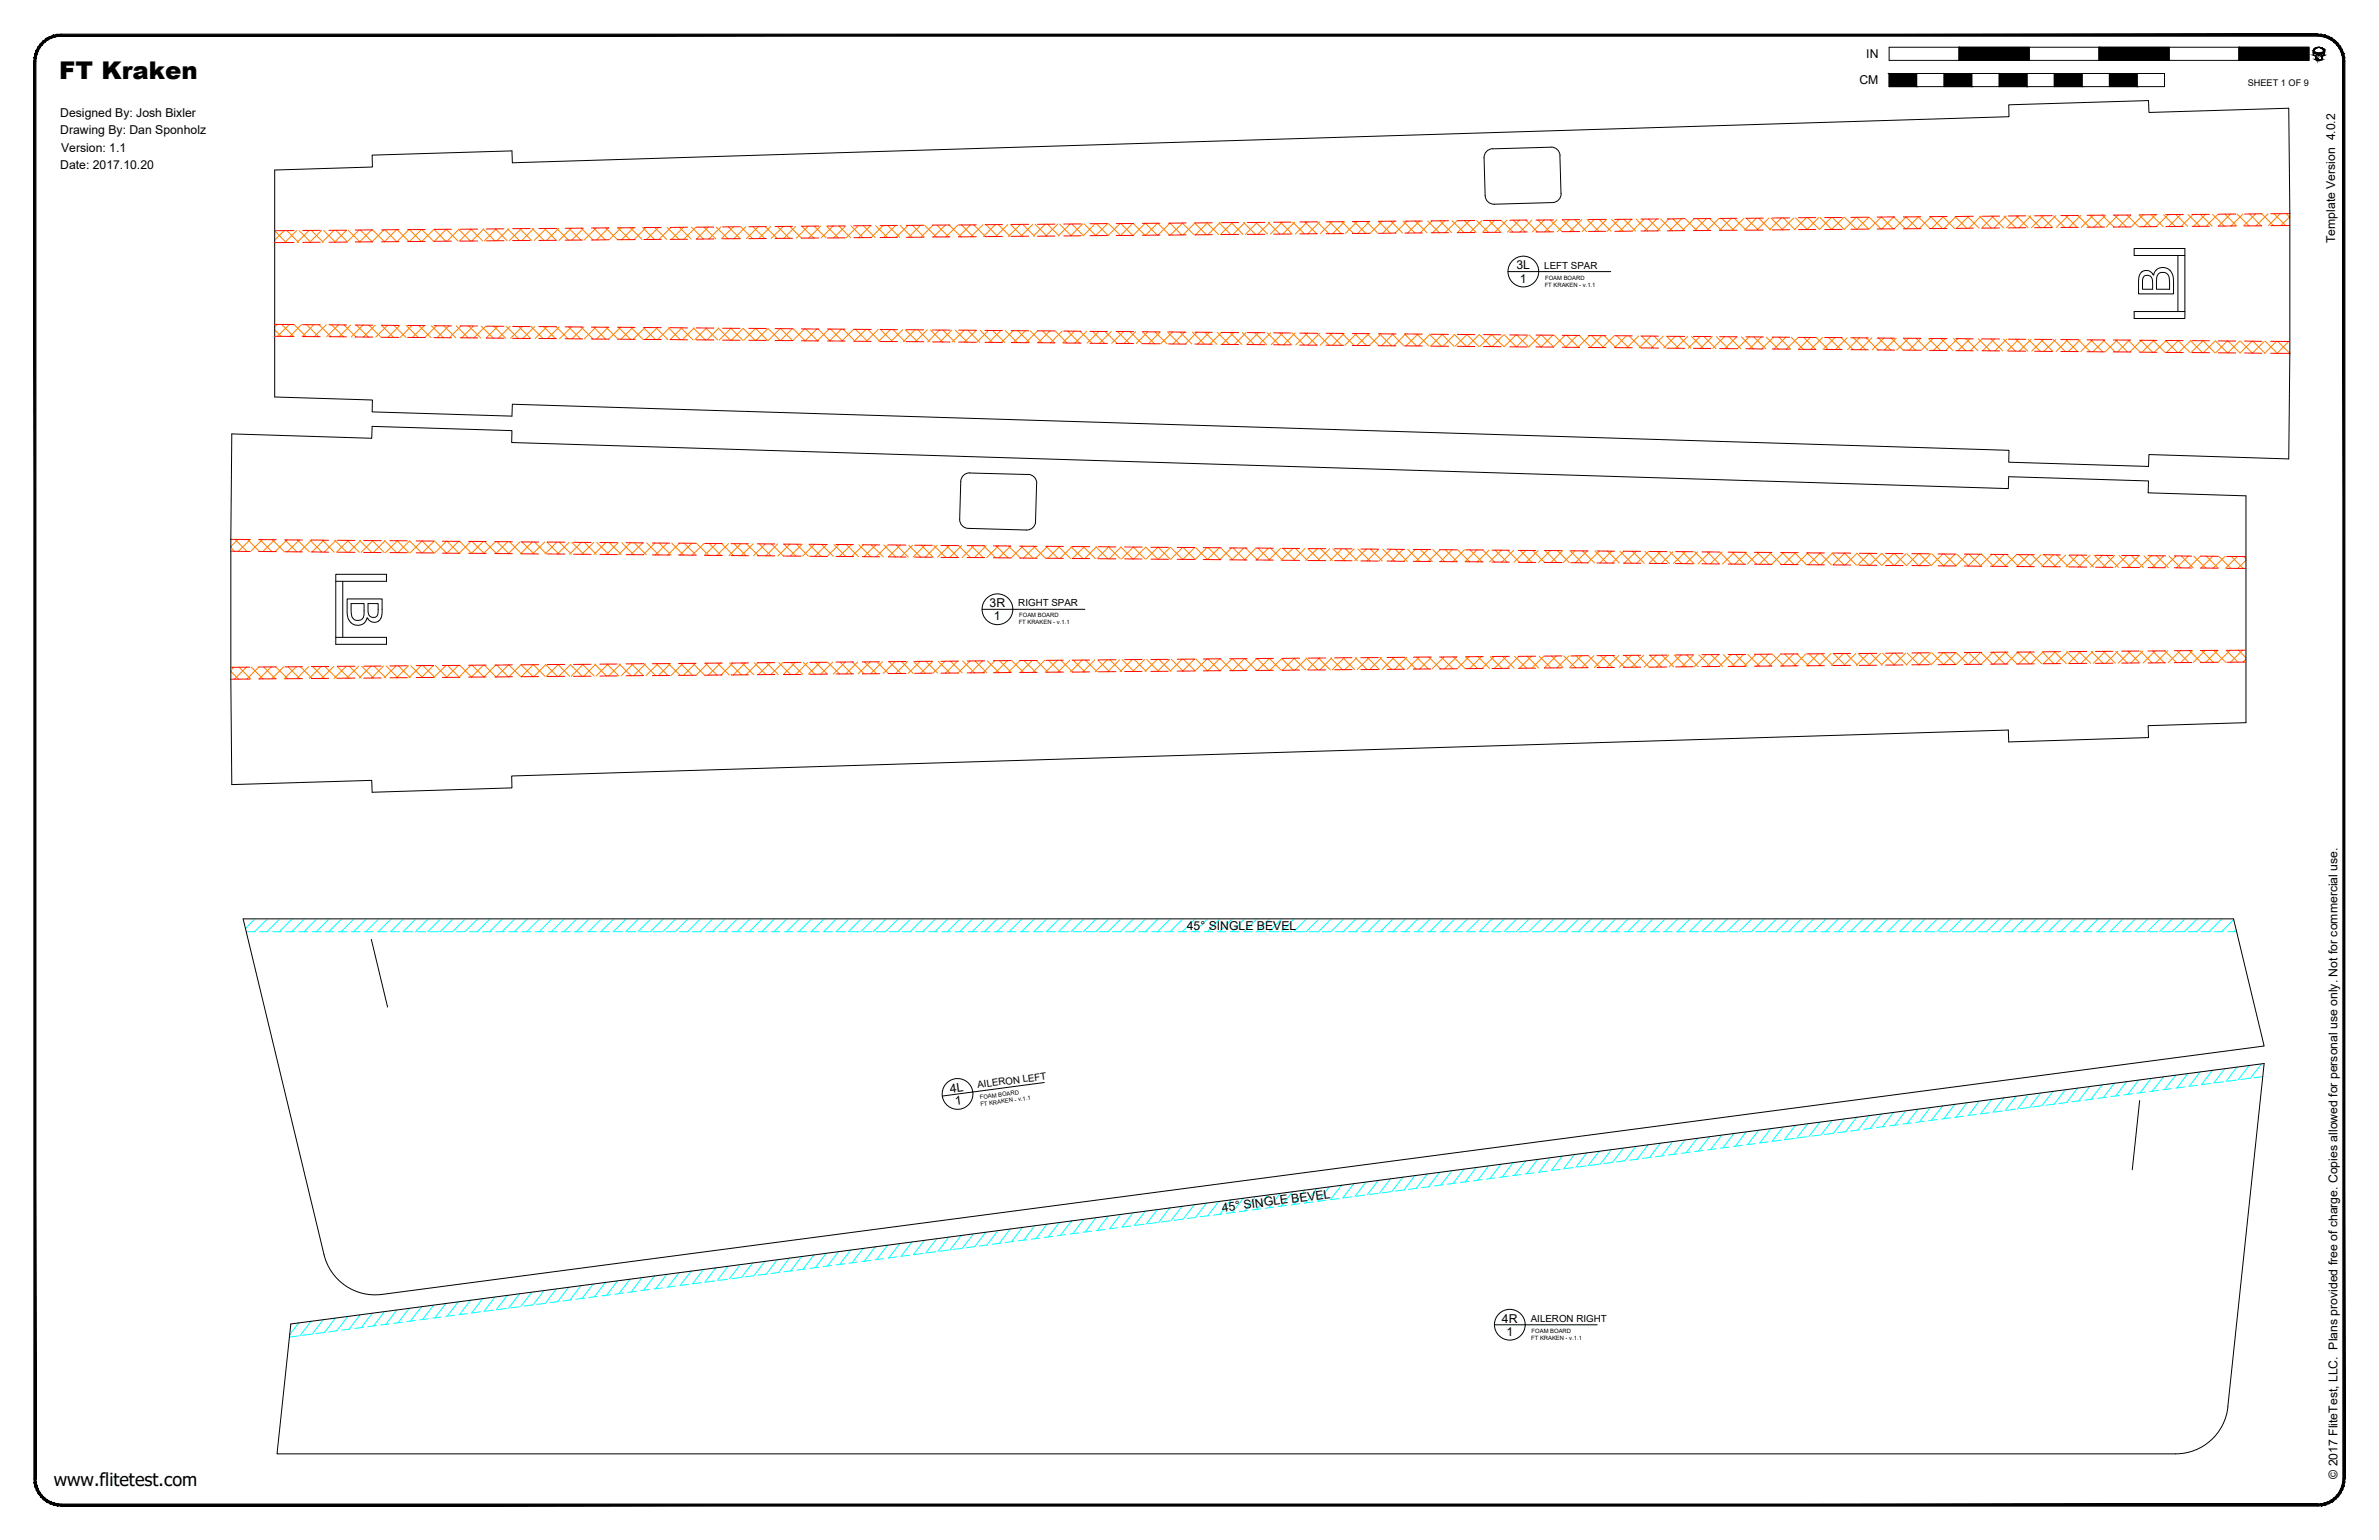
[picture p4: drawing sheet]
<svg xmlns="http://www.w3.org/2000/svg" width="864mm" height="559mm" viewBox="0 0 864 559" stroke-linecap="round" stroke-linejoin="round" font-family="sans-serif">
<defs><g id="words">
<text font-size="8.9" x="21.5" y="28.6">FT Kraken</text>
<text font-size="6.6" x="19.5" y="539.1">www.flitetest.com</text>
<g font-size="4.4">
<text x="677.5" y="21.1">IN</text>
<text x="675" y="30.6">CM</text>
<text x="21.9" y="42.4">Designed By: Josh Bixler</text>
<text x="21.9" y="48.8">Drawing By: Dan Sponholz</text>
<text x="22.2" y="55.1">Version: 1.1</text>
<text x="21.9" y="61.5">Date: 2017.10.20</text>
<text x="847.7" y="88.2" transform="rotate(-90 847.7 88.2)">Template Version 4.0.2</text>
<text x="550.5" y="97.8">3L</text>
<text x="551.7" y="102.5">1</text>
<text x="359.2" y="220.3">3R</text>
<text x="360.8" y="225.1">1</text>
<text x="430.8" y="337.4">45° SINGLE BEVEL</text>
<text x="345" y="396.5" transform="rotate(-7 345 396.5)">4L</text>
<text x="346.9" y="401.1" transform="rotate(-7 346.9 401.1)">1</text>
<text x="443.8" y="439.8" transform="rotate(-8 443.8 439.8)">45° SINGLE BEVEL</text>
<text x="545.2" y="479.9">4R</text>
<text x="546.8" y="484.7">1</text>
<text x="848.5" y="536.6" transform="rotate(-90 848.5 536.6)">© 2017 FliteTest, LLC. Plans provided free of charge. Copies allowed for personal use only. Not for commercial use.</text>
</g>
<g font-size="3.5">
<text x="560.6" y="97.5">LEFT SPAR</text>
<text x="369.7" y="220">RIGHT SPAR</text>
<text x="355" y="394.9" transform="rotate(-8 355 394.9)">AILERON LEFT</text>
<text x="555.7" y="479.6">AILERON RIGHT</text>
</g>
<text font-size="3.3" x="816" y="31.1">SHEET 1 OF 9</text>
<g font-size="2.1">
<text x="560.9" y="101.5">FOAM BOARD</text>
<text x="560.8" y="104">FT KRAKEN - v.1.1</text>
<text x="369.8" y="226.6">FT KRAKEN - v.1.1</text>
<text x="370" y="224">FOAM BOARD</text>
<text x="355.8" y="398.9" transform="rotate(-8 355.8 398.9)">FOAM BOARD</text>
<text x="356" y="401.4" transform="rotate(-7 356 401.4)">FT KRAKEN</text>
<text x="368.4" y="399.7" transform="rotate(-8 368.4 399.7)">- v.1.1</text>
<text x="556" y="483.6">FOAM BOARD</text>
<text x="555.8" y="486.2">FT KRAKEN - v.1.1</text>
</g>
</g></defs>
<!-- layer: 04 BEVEL -->
<g fill="none" stroke="#0ff" stroke-width=".36">
<path d="M89.3 338.1h3.3M92.6 333.4l-3.5 3.5M94.2 338.1h3.2M97.1 333.4l-4.7 4.7M99 338.1h3.1M101.6 333.4l-4.7 4.7M103.7 338.1h3.2M106.1 333.4l-4.7 4.7M108.5 338.1h3.2M110.5 333.4l-4.6 4.7M113.3 338.1h3.1M115 333.4l-4.6 4.7"/>
<path d="M118 338.1h3.2M119.5 333.4l-4.7 4.7M122.8 338.1h3.2M124 333.4l-4.6 4.7M127.6 338.1h3.1M128.5 333.4l-4.7 4.7M132.3 338.1h3.2M133 333.4l-4.7 4.7M137.1 338.1h3.2M137.5 333.4l-4.7 4.7M141.8 338.1h3.2M142 333.4l-4.7 4.7"/>
<path d="M146.5 333.4l-4.7 4.7M146.6 338.1h3.2M151 333.4l-4.7 4.7M151.4 338.1h3.1M155.4 333.4l-4.6 4.7M156.1 338.1h3.2M159.9 333.4l-4.6 4.7M160.9 338.1h3.2M164.5 333.4l-4.7 4.7M168.9 333.4l-4.6 4.7M170.4 338.1h3.2M173.4 333.4l-4.6 4.7h-3.1"/>
<path d="M175.2 338.1h3.2M177.9 333.4l-4.7 4.7M179.9 338.1h3.2M182.4 333.4l-4.6 4.7M184.7 338.1h3.2M186.9 333.4l-4.7 4.7M189.5 338.1h3.1M191.4 333.4l-4.7 4.7M194.2 338.1h3.2M195.9 333.4l-4.7 4.7M199 338.1h3.2M200.4 333.4l-4.7 4.7"/>
<path d="M203.8 338.1h3.1M204.8 333.4l-4.6 4.7M208.5 338.1h3.2M209.4 333.4l-4.7 4.7M213.3 338.1h3.2M213.8 333.4l-4.6 4.7M218 338.1h3.2M218.3 333.4l-4.6 4.7M222.8 333.4l-4.7 4.7M222.8 338.1h3.2M227.3 333.4l-4.6 4.7M227.6 338.1h3.1"/>
<path d="M231.8 333.4l-4.7 4.7M232.3 338.1h3.2M236.3 333.4l-4.7 4.7M237.1 338.1h3.2M240.8 333.4l-4.7 4.7M241.9 338.1h3.1M245.3 333.4l-4.7 4.7M246.6 338.1h3.2M249.7 333.4l-4.6 4.7M251.4 338.1h3.2M254.3 333.4l-4.7 4.7M256.1 338.1h3.2"/>
<path d="M258.7 333.4l-4.6 4.7M260.9 338.1h3.2M263.2 333.4l-4.6 4.7M265.7 338.1h3.1M267.7 333.4l-4.7 4.7M270.4 338.1h3.2M272.2 333.4l-4.6 4.7M275.2 338.1h3.2M276.7 333.4l-4.7 4.7M280 338.1h3.1M281.2 333.4l-4.7 4.7M284.7 338.1h3.2"/>
<path d="M285.7 333.4l-4.7 4.7M289.5 338.1h3.2M290.2 333.4l-4.7 4.7M294.2 338.1h3.2M294.6 333.4l-4.6 4.7M299.2 333.4l-4.7 4.7M303.6 333.4l-4.6 4.7h3.2M303.8 338.1h3.1M308.1 333.4l-4.6 4.7M308.5 338.1h3.2M312.6 333.4l-4.6 4.7M313.3 338.1h3.2"/>
<path d="M317.1 333.4l-4.6 4.7M318.1 338.1h3.1M321.6 333.4l-4.6 4.7M326.1 333.4l-4.7 4.7M327.6 338.1h3.2M330.6 333.4l-4.7 4.7h-3.1M332.3 338.1h3.2M335.1 333.4l-4.7 4.7M337.1 338.1h3.2M339.6 333.4l-4.7 4.7M341.9 338.1h3.1M344.1 333.4l-4.7 4.7"/>
<path d="M346.6 338.1h3.2M348.6 333.4l-4.7 4.7M351.4 338.1h3.2M353 333.4l-4.6 4.7M356.2 338.1h3.1M357.5 333.4l-4.6 4.7M360.9 338.1h3.2M362 333.4l-4.7 4.7M365.7 338.1h3.2M366.5 333.4l-4.6 4.7M370.4 338.1h3.2M371 333.4l-4.7 4.7"/>
<path d="M375.2 338.1h3.2M375.5 333.4l-4.7 4.7M380 333.4l-4.7 4.7M380 338.1h3.1M384.5 333.4l-4.7 4.7M384.7 338.1h3.2M389 333.4l-4.7 4.7M389.5 338.1h3.2M393.5 333.4l-4.7 4.7M394.3 338.1h3.1M397.9 333.4l-4.6 4.7M402.4 333.4l-4.6 4.7"/>
<path d="M403.8 338.1h3.2M406.9 333.4l-4.7 4.7h-3.2M408.5 338.1h3.2M411.4 333.4l-4.6 4.7M413.3 338.1h3.2M415.9 333.4l-4.7 4.7M418.1 338.1h3.1M420.4 333.4l-4.7 4.7M422.8 338.1h3.2M424.9 333.4l-4.7 4.7M427.6 338.1h3.2M429.4 333.4l-4.7 4.7"/>
<path d="M432.4 338.1h3.1M433.8 333.4l-4.6 4.7M437.1 338.1h3.2M438.4 333.4l-4.7 4.7M441.9 338.1h3.2M442.8 333.4l-4.6 4.7M446.6 338.1h3.2M447.3 333.4l-4.6 4.7M451.4 338.1h3.2M451.9 333.4l-4.7 4.7M456.3 333.4l-4.6 4.7M460.8 333.4l-4.6 4.7h3.1"/>
<path d="M460.9 338.1h3.2M465.3 333.4l-4.7 4.7M465.7 338.1h3.2M469.8 333.4l-4.6 4.7M470.5 338.1h3.1M474.3 333.4l-4.7 4.7M475.2 338.1h3.2M478.8 333.4l-4.7 4.7M480 338.1h3.2M483.3 333.4l-4.7 4.7M484.8 338.1h3.1M487.8 333.4l-4.7 4.7"/>
<path d="M489.5 338.1h3.2M492.2 333.4l-4.6 4.7M494.3 338.1h3.2M496.8 333.4l-4.7 4.7M499 338.1h3.2M501.2 333.4l-4.6 4.7M503.8 338.1h3.2M505.7 333.4l-4.6 4.7M508.6 338.1h3.1M510.2 333.4l-4.7 4.7M513.3 338.1h3.2M514.7 333.4l-4.6 4.7"/>
<path d="M518.1 338.1h3.2M519.2 333.4l-4.7 4.7M522.9 338.1h3.1M523.7 333.4l-4.7 4.7M527.6 338.1h3.2M528.2 333.4l-4.7 4.7M532.4 338.1h3.2M532.7 333.4l-4.7 4.7M537.1 333.4l-4.6 4.7M537.1 338.1h3.2M541.7 333.4l-4.7 4.7M541.9 338.1h3.2"/>
<path d="M546.1 333.4l-4.6 4.7M546.7 338.1h3.1M550.6 333.4l-4.6 4.7M551.4 338.1h3.2M555.1 333.4l-4.7 4.7M559.6 333.4l-4.6 4.7M561 338.1h3.1M564.1 333.4l-4.7 4.7h-3.2M565.7 338.1h3.2M568.6 333.4l-4.7 4.7M570.5 338.1h3.2M573.1 333.4l-4.7 4.7"/>
<path d="M575.2 338.1h3.2M577.6 333.4l-4.7 4.7M580 338.1h3.2M582 333.4l-4.6 4.7M584.8 338.1h3.1M586.6 333.4l-4.7 4.7M589.5 338.1h3.2M591 333.4l-4.6 4.7M594.3 338.1h3.2M595.5 333.4l-4.6 4.7M599.1 338.1h3.1M600 333.4l-4.6 4.7"/>
<path d="M603.8 338.1h3.2M604.5 333.4l-4.7 4.7M608.6 338.1h3.2M609 333.4l-4.6 4.7M613.5 333.4l-4.7 4.7M618 333.4l-4.7 4.7h3.2M618.2 338.1h3.1M622.5 333.4l-4.7 4.7M622.9 338.1h3.2M627 333.4l-4.7 4.7M627.7 338.1h3.2M631.5 333.4l-4.7 4.7"/>
<path d="M632.4 338.1h3.2M636 333.4l-4.7 4.7M637.2 338.1h3.2M640.4 333.4l-4.6 4.7M642 338.1h3.1M644.9 333.4l-4.6 4.7M646.7 338.1h3.2M649.4 333.4l-4.7 4.7M651.5 338.1h3.2M653.9 333.4l-4.6 4.7M656.3 338.1h3.1M658.4 333.4l-4.7 4.7"/>
<path d="M661 338.1h3.2M662.9 333.4l-4.7 4.7M665.8 338.1h3.2M667.4 333.4l-4.7 4.7M670.5 338.1h3.2M671.9 333.4l-4.7 4.7M675.3 338.1h3.2M676.3 333.4l-4.6 4.7M680.1 338.1h3.1M680.9 333.4l-4.7 4.7M684.8 338.1h3.2M685.3 333.4l-4.6 4.7"/>
<path d="M689.8 333.4l-4.6 4.7M694.3 333.4l-4.7 4.7h3.2M694.4 338.1h3.1M698.8 333.4l-4.6 4.7M699.1 338.1h3.2M703.3 333.4l-4.7 4.7M703.9 338.1h3.2M707.8 333.4l-4.7 4.7M708.6 338.1h3.2M712.3 333.4l-4.7 4.7M716.8 333.4l-4.7 4.7M718.2 338.1h3.1"/>
<path d="M721.2 333.4l-4.6 4.7h-3.2M722.9 338.1h3.2M725.8 333.4l-4.7 4.7M727.7 338.1h3.2M730.2 333.4l-4.6 4.7M732.5 338.1h3.1M734.7 333.4l-4.6 4.7M737.2 338.1h3.2M739.2 333.4l-4.6 4.7M742 338.1h3.2M743.7 333.4l-4.6 4.7M746.7 338.1h3.2"/>
<path d="M748.2 333.4l-4.6 4.7M751.5 338.1h3.2M752.7 333.4l-4.7 4.7M756.3 338.1h3.1M757.2 333.4l-4.6 4.7M761 338.1h3.2M761.7 333.4l-4.7 4.7M765.8 338.1h3.2M766.2 333.4l-4.7 4.7M770.6 338.1h3.1M770.7 333.4l-4.7 4.7M775.2 333.4l-4.7 4.7"/>
<path d="M775.3 338.1h3.2M779.6 333.4l-4.6 4.7M780.1 338.1h3.2M784.2 333.4l-4.7 4.7M784.8 338.1h3.2M788.6 333.4l-4.6 4.7M789.6 338.1h3.2M793.1 333.4l-4.6 4.7M794.4 338.1h3.1M797.6 333.4l-4.7 4.7M799.1 338.1h3.2M802.1 333.4l-4.7 4.7"/>
<path d="M803.9 338.1h3.2M806.6 333.4l-4.7 4.7M808.7 338.1h3.2M810.8 333.7l-4.4 4.4M811.7 337.3l-.8 .8M718.5 399.5l-4 5.3M723 399l-4 5.2M727.4 398.4l-4 5.2M731.9 397.8l-4 5.2M736.3 397.2l-3.9 5.2M740.8 396.6l-4 5.2M745.3 396l-4.1 5.2"/>
<path d="M749.7 395.4l-4 5.2-3.1 .4M750.5 400l-3.2 .4M754.2 394.8l-4 5.2M755.2 399.4l-3.1 .4M758.6 394.2l-4 5.2M759.9 398.8l-3.1 .4M763.1 393.6l-4 5.3M764.7 398.2l-3.2 .4M767.5 393l-4 5.3M769.4 397.5l-3.2 .4M772 392.5l-4 5.2M774.1 396.9l-3.1 .4"/>
<path d="M776.4 391.9l-4 5.2M778.8 396.3l-3.1 .4M780.9 391.3l-4 5.2M783.6 395.6l-3.2 .5M785.3 390.7l-4 5.2M788.3 395l-3.2 .4M789.8 390.1l-4 5.2M793 394.4l-3.1 .4M794.2 389.5l-4 5.3M797.7 393.8l-3.1 .4M798.7 388.9l-4 5.3M802.4 393.1l-3.1 .4"/>
<path d="M803.2 388.3l-4.1 5.3M807.2 392.6l-3.2 .3M807.6 387.8l-4 5.2M811.9 391.9l-3.2 .4M812 387.2l-3.9 5.2M816.5 386.6l-4 5.2M816.6 391.3l-3.2 .4M821 386l-4.1 5.3M821.4 390.7l-3.2 .4M567.1 419.5l-4 5.3M571.6 418.9l-4 5.3M576 418.3l-4 5.3"/>
<path d="M580.5 417.8l-4 5.2M585 417.2l-4.1 5.2M589.4 416.6l-4 5.2M593.8 416l-4 5.2M598.3 415.4l-4 5.2M599.4 419.9l-3.2 .4M602.8 414.8l-4 5.2M604.1 419.3l-3.2 .4M607.2 414.2l-4 5.2M608.8 418.7l-3.1 .4M611.7 413.6l-4.1 5.2M613.5 418.1l-3.1 .4"/>
<path d="M616.1 413l-4 5.3M618.3 417.5l-3.2 .4M620.6 412.4l-4 5.3M623 416.8l-3.2 .5M625 411.9l-4 5.2M627.7 416.2l-3.1 .4M629.5 411.3l-4.1 5.2M632.4 415.6l-3.1 .4M633.9 410.7l-4 5.2M637.2 415l-3.2 .4M638.4 410.1l-4 5.2M641.9 414.3l-3.2 .4"/>
<path d="M642.8 409.5l-4 5.2M646.6 413.7l-3.1 .4M647.3 408.9l-4 5.2M651.3 413.1l-3.1 .4M651.7 408.3l-4 5.3M656.1 412.4l-3.2 .5M656.2 407.7l-4 5.3M660.7 407.1l-4 5.3M660.8 411.9l-3.2 .3M665.1 406.6l-4 5.2M665.5 411.2l-3.1 .5M669.6 406l-4.1 5.2"/>
<path d="M670.2 410.6l-3.1 .4M674 405.4l-4 5.2M674.9 410l-3.1 .4M678.5 404.8l-4 5.2M679.7 409.4l-3.2 .4M682.9 404.2l-4 5.3M684.4 408.7l-3.2 .4M687.4 403.6l-4.1 5.3M689.1 408.1l-3.1 .4M691.8 403.1l-4 5.2M693.8 407.5l-3.1 .4M696.3 402.5l-4 5.2"/>
<path d="M698.5 406.8l-3.1 .5M700.7 401.9l-4 5.2M703.3 406.2l-3.2 .4M705.2 401.3l-4 5.2M708 405.6l-3.2 .4M709.6 400.7l-4 5.2M712.7 405l-3.2 .4M714.1 400.1l-4 5.3M717.4 404.4l-3.1 .4M722.1 403.8l-3.1 .4M726.9 403.1l-3.2 .4M731.6 402.5l-3.2 .4"/>
<path d="M736.3 401.9l-3.1 .4M741 401.2l-3.1 .5M415.7 439.5l-4 5.2M420.2 438.9l-4.1 5.2M424.6 438.3l-4 5.3M429.1 437.7l-4 5.3M433.6 437.1l-4.1 5.3M438 436.6l-4.1 5.2M442.4 436l-4 5.2M446.9 435.4l-4 5.2M448.3 439.9l-3.2 .4M451.4 434.8l-4.1 5.2"/>
<path d="M453 439.2l-3.2 .5M455.8 434.2l-4 5.2M457.7 438.6l-3.1 .4M460.2 433.6l-4 5.2M462.4 438l-3.1 .4M464.7 433l-4 5.2M467.1 437.4l-3.1 .4M469.2 432.4l-4 5.2M471.9 436.8l-3.2 .4M473.6 431.8l-4 5.3M476.6 436.2l-3.2 .4M478.1 431.2l-4.1 5.3"/>
<path d="M481.3 435.5l-3.1 .4M482.5 430.7l-4 5.2M486 434.9l-3.1 .4M487 430.1l-4 5.2M490.8 434.3l-3.2 .4M491.4 429.5l-4 5.2M495.5 433.6l-3.2 .5M495.9 428.9l-4.1 5.2M500.2 433l-3.1 .4M500.3 428.3l-4 5.2M504.8 427.7l-4 5.2M504.9 432.4l-3.1 .4"/>
<path d="M509.3 427.1l-4.1 5.3M513.7 426.5l-4 5.3-3.2 .4M514.4 431.2l-3.2 .4M518.1 425.9l-4 5.3M519.1 430.6l-3.1 .4M522.6 425.4l-4 5.2M523.8 429.9l-3.1 .4M527.1 424.8l-4 5.2M528.6 429.3l-3.2 .4M531.5 424.2l-4 5.2M533.3 428.7l-3.2 .4M535.9 423.6l-4 5.2"/>
<path d="M538 428l-3.1 .5M540.4 423l-4 5.3M542.7 427.4l-3.1 .4M544.9 422.4l-4 5.3M547.5 426.8l-3.2 .4M549.3 421.8l-4 5.3M552.2 426.2l-3.2 .4M553.8 421.3l-4.1 5.2M556.9 425.5l-3.2 .5M558.2 420.7l-4 5.2M561.6 424.9l-3.1 .4M562.7 420.1l-4 5.2"/>
<path d="M566.3 424.3l-3.1 .4M571 423.7l-3.1 .4M575.8 423.1l-3.2 .4M580.5 422.4l-3.2 .5M585.2 421.8l-3.1 .4M589.9 421.2l-3.1 .4M594.6 420.6l-3.1 .4M264.3 459.4l-4 5.3M268.7 458.9l-4 5.2M273.2 458.3l-4 5.2M277.7 457.7l-4 5.2M282.1 457.1l-4 5.3"/>
<path d="M286.6 456.5l-4 5.3M291 455.9l-4 5.3M295.5 455.4l-4 5.2M297.2 459.8l-3.2 .4M299.9 454.8l-4 5.2M301.9 459.2l-3.1 .4M304.4 454.2l-4 5.2M306.6 458.6l-3.1 .4M308.8 453.6l-4 5.2M311.3 457.9l-3.1 .5M313.3 453l-4 5.2M316.1 457.3l-3.2 .4"/>
<path d="M317.8 452.4l-4.1 5.2M320.8 456.7l-3.2 .4M322.2 451.8l-4 5.2M325.5 456.1l-3.1 .4M326.6 451.2l-4 5.3M331.1 450.6l-4 5.3 3.1-.4M334.9 454.8l-3.1 .5M335.6 450.1l-4 5.2M339.7 454.2l-3.2 .4M340 449.5l-4 5.2M344.4 453.6l-3.2 .4M344.5 448.9l-4.1 5.2"/>
<path d="M348.9 448.3l-4 5.2M349.1 453l-3.2 .4M353.4 447.7l-4 5.2M357.8 447.1l-4 5.2-3.1 .5M358.5 451.7l-3.1 .4M362.3 446.5l-4.1 5.2M363.3 451.1l-3.2 .4M366.7 445.9l-4 5.3M368 450.4l-3.2 .5M371.2 445.3l-4 5.3M372.7 449.9l-3.1 .4M375.7 444.7l-4.1 5.3"/>
<path d="M377.4 449.2l-3.1 .5M380.1 444.2l-4 5.2M382.2 448.6l-3.2 .4M384.5 443.6l-4 5.2M386.9 448l-3.2 .4M389 443l-4 5.2M391.6 447.4l-3.1 .4M393.5 442.4l-4.1 5.2M396.3 446.7l-3.1 .4M397.9 441.8l-4 5.3M401.1 446.1l-3.2 .4M402.3 441.2l-4 5.3"/>
<path d="M405.8 445.5l-3.2 .4M406.8 440.6l-4 5.3M410.5 444.8l-3.1 .5M411.3 440.1l-4 5.2M415.2 444.2l-3.1 .4M420 443.6l-3.2 .4M424.7 443l-3.2 .4M429.4 442.4l-3.1 .4M434.1 441.8l-3.1 .4M438.8 441.1l-3.1 .4M443.6 440.5l-3.2 .4M112.9 479.4l-4 5.3"/>
<path d="M117.3 478.8l-3.9 5.3M121.8 478.2l-4 5.3M126.3 477.7l-4.1 5.2M130.7 477.1l-4 5.2M135.1 476.5l-3.9 5.2M139.6 475.9l-4 5.3M144.1 475.3l-4 5.3M146.1 479.8l-3.2 .4M148.5 474.7l-4 5.3M150.8 479.1l-3.2 .5M153 474.2l-4 5.2M155.5 478.5l-3.1 .4"/>
<path d="M157.4 473.6l-4 5.2M160.2 477.9l-3.1 .4M161.9 473l-4 5.2M165 477.2l-3.2 .5M166.3 472.4l-4 5.2M169.7 476.6l-3.2 .4M170.8 471.8l-4 5.2M175.2 471.2l-4 5.2 3.2-.4M179.1 475.4l-3.1 .4M179.7 470.6l-4 5.3M183.9 474.8l-3.2 .4M184.2 470l-4.1 5.3"/>
<path d="M188.6 474.2l-3.2 .4M188.6 469.5l-4 5.2M193 468.9l-3.9 5.2M193.3 473.5l-3.2 .4M197.5 468.3l-4 5.2M198 472.9l-3.1 .4M202 467.7l-4.1 5.2M202.7 472.3l-3.1 .4M206.4 467.1l-4 5.2M207.4 471.6l-3.1 .5M210.8 466.5l-3.9 5.2M212.2 471l-3.2 .4"/>
<path d="M215.3 465.9l-4 5.2M216.9 470.4l-3.2 .4M219.8 465.3l-4 5.2M221.6 469.8l-3.1 .4M224.2 464.7l-4 5.2M226.3 469.2l-3.1 .4M228.7 464.1l-4 5.3M231 468.6l-3.1 .4M233.1 463.5l-4 5.3M235.8 467.9l-3.2 .4M237.6 463l-4 5.2M240.5 467.3l-3.2 .4"/>
<path d="M242.1 462.4l-4.1 5.2M245.2 466.7l-3.1 .4M246.5 461.8l-4 5.2M249.9 466l-3.1 .5M250.9 461.2l-4 5.2M254.7 465.4l-3.2 .4M255.4 460.6l-4 5.3M259.4 464.8l-3.2 .4M259.9 460l-4.1 5.3M264.1 464.2l-3.1 .4M268.8 463.5l-3.1 .5M273.6 463l-3.2 .3"/>
<path d="M278.3 462.3l-3.2 .4M283 461.7l-3.1 .4M287.7 461.1l-3.1 .4M292.5 460.4l-3.2 .5M108.3 484.7l-3.2 .5M108.4 480l-3.3 4.3M113 484.1l-3.2 .4M117.7 483.5l-3.1 .4M122.4 482.8l-3.1 .5M127.2 482.3l-3.2 .3M131.9 481.6l-3.2 .5M136.6 481l-3.1 .4"/>
<path d="M141.3 480.4l-3.1 .4"/>
</g>
<!-- layer: 01 CUT -->
<g fill="none" stroke="#000" stroke-width=".36">
<path d="M563 53.4l-21.2 .6a3.2 3.2 0 0 0-3.1 3.2l.4 13.8M563 53.4a3.2 3.2 0 0 1 3.3 3.1l.4 13.7M99.7 61.7l35.5-1.1-.1-4.3 50.7-1.5 .2 4.3 543.3-16.8-.1-4.3 50.7-1.5 .2 4.3 50.7-1.5 .4 38.2v50.7l-.4 38.3-50.7-1.6-.2 4.4-50.7-1.6 .1-4.3-543.3-16.7-.2 4.3-50.7-1.5 .1-4.4-35.5-1zM566.7 70.2a3.2 3.2 0 0 1-3.1 3.3l-21.2 .6a3.2 3.2 0 0 1-3.3-3.1M84.1 157.4l50.8 1.6 .2-4.3 50.7 1.6-.1 4.3 543.3 16.7 .2-4.3 50.7 1.5-.1 4.3 35.5 1.1v82.3l-35.5 1.1 .1 4.3-50.7 1.6-.2-4.3-543.3 16.7 .1 4.3-50.7 1.6-.2-4.3-50.8 1.5-.3-38.3v-50.7zM373.2 172.2l-21.1-.6a3.2 3.2 0 0 0-3.3 3.1l-.4 13.8M373.2 172.1a3.2 3.2 0 0 1 3.1 3.3M376.3 175.5l-.4 13.7M348.4 188.4a3.2 3.2 0 0 0 3.1 3.3l21.1 .6a3.2 3.2 0 0 0 3.4-3.1M134.8 340.9l5.9 24.5M776.7 399.3l-2.7 25.2M117.6 455.2a19.1 19.1 0 0 0 21.1 14.5"/>
<path d="M117.6 455.3l-29.3-121.9h722.5l11.1 46.2-683.3 90.1M808.7 510.5l13.2-124.6-716.3 94.5-5 47.1h689.2M808.8 510.5a19.1 19.1 0 0 1-19 17"/>
</g>
<!-- layer: 23 NOTES -->
<g fill="none" stroke="#000" stroke-width=".36">
<path d="M547.4 98.6h37.3M777 99.2a2.84 2.84 0 0 1 4.8 .6 3.7 3.7 0 0 1 4.2-2.6 3.7 3.7 0 0 1 3 4v5.4h-12.7v-5zM783.6 99.4a2.45 2.45 0 0 1 2.8-.3 2.45 2.45 0 0 1 1.1 2.7l.1 3.2h-4.8l.1-4.4zM790.6 92.7v20.3M793.1 92.7h-18.4v-2.5h18.4v25.4h-18.4v-2.6h18.4M778.3 100.2a2.04 2.04 0 0 1 2.4 .1 2.04 2.04 0 0 1 .7 2.1v2.6h-3.6v-3.7zM121.9 210.9h18.4v-2.5h-18.4v25.4h18.4v-2.5h-18.4M124.4 210.9v20.4M126 217.3h12.7v3.7a3.9 3.9 0 0 1-2.5 4.8l-1.9-.4-1-1.3a3.7 3.7 0 0 1-4.3 2.7 3.7 3.7 0 0 1-2.9-4.1zM127.5 219h4.7v2.7a2.53 2.53 0 0 1-2.7 3.4 2.69 2.69 0 0 1-2-3.2zM133.6 219h3.7v2.6a1.92 1.92 0 0 1-2 2.4 1.92 1.92 0 0 1-1.7-2.5zM356.5 221.1h37.3"/>
<path d="M379.1 392.8l-37 4.9M542.5 480.7h37.3"/>
<circle cx="553" cy="98.5" r="5.6"/>
<circle cx="362.1" cy="221.1" r="5.6"/>
<circle cx="347.6" cy="396.9" r="5.6"/>
<circle cx="548.1" cy="480.7" r="5.6"/>
</g>
<!-- layer: 06 CAVITY -->
<g fill="none" stroke="#ff7f00" stroke-width=".36">
<path d="M542.5 80l-4.4 4.3M544.9 80l4.3 4.2M547 79.9l-4.4 4.4M549.4 79.9l4.3 4.3M551.5 79.9l-4.3 4.3M553.9 79.9l4.2 4.3M556.1 79.9l-4.4 4.3M558.3 79.9l4.3 4.2M560.6 79.8l-4.4 4.4M562.7 79.8l4.4 4.3M565.1 79.8l-4.3 4.3M567.2 79.8l4.3 4.2"/>
<path d="M569.7 79.8l-4.4 4.3M571.7 79.7l4.2 4.3M574.2 79.7l-4.4 4.4M576.1 79.7l4.3 4.3M578.7 79.7l-4.4 4.3M580.5 79.7l4.4 4.2M583.2 79.6l-4.3 4.4M585 79.6l4.3 4.3M587.8 79.6l-4.4 4.3M589.5 79.6l4.2 4.3M592.3 79.6l-4.4 4.3M593.9 79.5l4.3 4.3"/>
<path d="M596.8 79.5l-4.3 4.4M598.4 79.5l4.3 4.3M601.4 79.5l-4.4 4.3M602.8 79.5l4.3 4.2M605.9 79.4l-4.4 4.4M607.3 79.4l4.3 4.3M610.4 79.4l-4.4 4.3M611.8 79.4l4.2 4.3M615 79.4l-4.4 4.3M616.2 79.4l4.3 4.2M619.5 79.3l-4.4 4.4M620.6 79.3l4.3 4.3"/>
<path d="M624 79.3l-4.4 4.3M625.1 79.3l4.3 4.2M628.5 79.2l-4.3 4.4M629.6 79.2l4.2 4.3M633.1 79.2l-4.4 4.4M634 79.2l4.3 4.3M637.6 79.2l-4.4 4.3M638.4 79.2l4.3 4.2M642.1 79.1l-4.3 4.4M642.9 79.1l4.3 4.3M646.7 79.1l-4.4 4.3M647.4 79.1l4.2 4.3"/>
<path d="M651.2 79.1l-4.4 4.3M651.8 79.1l4.3 4.2M655.7 79l-4.4 4.4M656.3 79l4.2 4.3M660.2 79l-4.3 4.3M664.8 78.9l-4.4 4.4M669.3 78.9l-4.4 4.3-4.2-4.2M669.6 78.9l4.3 4.3M673.8 78.9l-4.3 4.3-4.3-4.3M674.1 78.9l4.2 4.2M678.4 78.8l-4.4 4.4M678.5 78.8l4.3 4.3"/>
<path d="M682.9 78.8l-4.4 4.3M683 78.8l4.3 4.2M696.3 78.7l4.3 4.2M696.5 78.7l-4.4 4.3M700.8 78.6l4.3 4.3M701 78.6l-4.4 4.4M705.2 78.6l4.3 4.3M705.5 78.6l-4.3 4.3M709.7 78.6l4.3 4.2M710.1 78.6l-4.4 4.3M714.2 78.5l4.2 4.3M714.6 78.5l-4.4 4.4"/>
<path d="M718.6 78.5l4.3 4.2M719.1 78.5l-4.4 4.3M723 78.4l4.3 4.3M723.7 78.4l-4.4 4.4M727.5 78.4l4.3 4.3M728.2 78.4l-4.4 4.3M732 78.4l4.2 4.2M732.7 78.4l-4.4 4.3M736.4 78.3l4.3 4.3M737.2 78.3l-4.3 4.4M740.8 78.3l4.4 4.3M741.8 78.3l-4.4 4.3"/>
<path d="M745.3 78.2l4.3 4.3M746.3 78.2l-4.4 4.4M749.8 78.2l4.2 4.3M750.8 78.2l-4.4 4.3M754.2 78.2l4.3 4.2M755.4 78.2l-4.4 4.3M758.7 78.1l4.3 4.3M759.9 78.1l-4.4 4.4M763.1 78.1l4.3 4.3M764.4 78.1l-4.4 4.3M767.6 78.1l4.3 4.2M768.9 78l-4.3 4.4"/>
<path d="M772 78l4.3 4.3M773.5 78l-4.4 4.3M776.5 78l4.3 4.2M778 78l-4.4 4.3M780.9 77.9l4.3 4.3M782.5 77.9l-4.3 4.4M785.4 77.9l4.3 4.3M787.1 77.9l-4.4 4.3M789.9 77.9l4.2 4.2M791.6 77.9l-4.4 4.3M794.3 77.8l4.3 4.3M796.1 77.8l-4.4 4.4"/>
<path d="M798.7 77.8l4.4 4.3M800.6 77.8l-4.3 4.3M803.2 77.8l4.3 4.2M805.2 77.7l-4.4 4.4M807.7 77.7l4.2 4.3M809.7 77.7l-4.4 4.3M812.1 77.7l4.3 4.2M814.2 77.7l-4.3 4.3M816.5 77.6l4.4 4.3M818.8 77.6l-4.4 4.4M821 77.6l4.3 4.3M823.3 77.6l-4.4 4.3"/>
<path d="M825.5 77.6l4.2 4.2M827.8 77.5l-4.4 4.4M829.9 77.5l1.3 1.4M831.2 78.6l-3.2 3.2M99.7 83.8l4.2 4.2M103.1 83.7l-3.4 3.4M104.1 83.7l4.3 4.3M107.7 83.7l-4.4 4.3M108.6 83.7l4.3 4.2M112.2 83.6l-4.3 4.4M113 83.6l4.3 4.3M116.7 83.6l-4.3 4.3"/>
<path d="M117.5 83.6l4.2 4.2M121.3 83.5l-4.4 4.4M121.9 83.5l4.3 4.3M125.8 83.5l-4.4 4.4M126.4 83.5l4.3 4.3M130.3 83.5l-4.3 4.3M130.8 83.5l4.3 4.2M134.9 83.4l-4.4 4.4M139.4 83.4l-4.4 4.3M139.8 83.4l4.2 4.3M143.9 83.4l-4.3 4.3-4.3-4.3M144.2 83.4l4.3 4.2"/>
<path d="M148.4 83.3l-4.3 4.4M148.6 83.3l4.4 4.3M153 83.3l-4.4 4.3M153.1 83.3l4.3 4.2M161.8 87.5l-4.3-4.3-4.4 4.4M166.3 87.5l-4.3-4.3-4.3 4.3M166.4 83.2l4.4 4.2M166.6 83.2l-4.4 4.3M170.9 83.1l4.3 4.3M171.1 83.1l-4.4 4.4M175.4 83.1l4.2 4.3M175.6 83.1l-4.3 4.3"/>
<path d="M179.8 83l4.3 4.3M180.1 83l-4.3 4.4M184.3 83l4.3 4.3M184.7 83l-4.4 4.3M188.7 83l4.3 4.2M189.2 83l-4.3 4.3M193.2 82.9l4.3 4.3M193.7 82.9l-4.3 4.4M197.7 82.9l4.2 4.3M198.3 82.9l-4.4 4.3M202.1 82.9l4.3 4.2M202.8 82.9l-4.4 4.3"/>
<path d="M206.5 82.8l4.3 4.3M207.3 82.8l-4.3 4.4M211 82.8l4.3 4.2M211.9 82.8l-4.4 4.3M215.5 82.7l4.2 4.3M216.4 82.7l-4.4 4.4M219.9 82.7l4.3 4.3M220.9 82.7l-4.3 4.3M224.3 82.7l4.4 4.2M225.4 82.7l-4.3 4.3M228.8 82.6l4.3 4.3M230 82.6l-4.4 4.4"/>
<path d="M233.3 82.6l4.2 4.3M234.5 82.6l-4.4 4.3M237.7 82.6l4.3 4.2M239 82.5l-4.3 4.4M242.2 82.5l4.3 4.3M243.6 82.5l-4.4 4.3M246.6 82.5l4.3 4.2M248.1 82.5l-4.4 4.3M251.1 82.4l4.2 4.3M252.6 82.4l-4.3 4.4M255.5 82.4l4.3 4.3M257.1 82.4l-4.3 4.3"/>
<path d="M260 82.4l4.3 4.3M261.7 82.3l-4.4 4.4M264.4 82.3l4.3 4.3M266.2 82.3l-4.4 4.4M268.9 82.3l4.3 4.3M270.7 82.3l-4.3 4.4M273.3 82.2l4.3 4.4M275.3 82.2l-4.4 4.4M277.8 82.2l4.3 4.3M279.8 82.2l-4.4 4.4M282.2 82.2l4.3 4.3M284.3 82.2l-4.3 4.3"/>
<path d="M286.7 82.1l4.3 4.3M288.8 82.1l-4.3 4.4M291.1 82.1l4.3 4.3M293.4 82.1l-4.4 4.4M295.6 82.1l4.3 4.3M297.9 82l-4.4 4.4M300 82l4.3 4.3M302.4 82l-4.3 4.4M304.5 82l4.3 4.3M307 82l-4.4 4.3M308.9 81.9l4.3 4.4M311.5 81.9l-4.4 4.4"/>
<path d="M313.4 81.9l4.3 4.3M316 81.9l-4.3 4.4M317.9 81.9l4.2 4.3M320.6 81.8l-4.4 4.4M322.3 81.8l4.3 4.3M325.1 81.8l-4.4 4.4M326.7 81.8l4.4 4.3M329.6 81.8l-4.3 4.4M331.2 81.7l4.3 4.4M334.1 81.7l-4.3 4.4M335.7 81.7l4.2 4.3M338.7 81.7l-4.4 4.4"/>
<path d="M340.1 81.7l4.3 4.3M343.2 81.6l-4.4 4.4M344.5 81.6l4.4 4.4M347.7 81.6l-4.3 4.4M349 81.6l4.3 4.3M352.3 81.6l-4.4 4.4M353.5 81.6l4.2 4.3M356.8 81.5l-4.4 4.4M357.9 81.5l4.3 4.3M361.3 81.5l-4.3 4.4M362.4 81.5l4.3 4.3M365.8 81.5l-4.3 4.3"/>
<path d="M366.8 81.4l4.3 4.4M370.4 81.4l-4.4 4.4M371.3 81.4l4.3 4.3M374.9 81.4l-4.4 4.4M375.8 81.4l4.2 4.3M379.4 81.3l-4.3 4.4M380.2 81.3l4.3 4.3M384 81.3l-4.4 4.4M384.6 81.3l4.4 4.3M388.5 81.3l-4.4 4.3M389.1 81.3l4.3 4.3M393 81.2l-4.3 4.4"/>
<path d="M393.6 81.2l4.2 4.3M397.5 81.2l-4.3 4.4M398 81.2l4.3 4.3M402.1 81.1l-4.4 4.4M402.4 81.1l4.4 4.4M406.6 81.1l-4.4 4.4M406.9 81.1l4.3 4.3M411.1 81.1l-4.3 4.4M411.4 81.1l4.2 4.3M415.7 81l-4.4 4.4M415.8 81l4.3 4.3M420.2 81l-4.4 4.4"/>
<path d="M420.3 81l4.3 4.3M429 85.3l-4.3-4.4-4.3 4.4M429.2 80.9l4.3 4.3M429.3 80.9l-4.4 4.4M433.7 80.9l4.2 4.3M433.8 80.9l-4.4 4.4M438.1 80.8l4.3 4.3M438.3 80.8l-4.4 4.4M442.5 80.8l4.3 4.3M442.8 80.8l-4.3 4.4M447 80.8l4.3 4.3M447.4 80.8l-4.4 4.3"/>
<path d="M451.5 80.7l4.2 4.3M451.9 80.7l-4.4 4.4M455.9 80.7l4.3 4.3M456.4 80.7l-4.3 4.4M460.3 80.6l4.3 4.4M461 80.6l-4.4 4.4M464.8 80.6l4.3 4.3M465.5 80.6l-4.4 4.4M469.3 80.6l4.2 4.3M470 80.6l-4.3 4.3M473.7 80.5l4.3 4.3M474.5 80.5l-4.3 4.4"/>
<path d="M478.2 80.5l4.2 4.3M479.1 80.5l-4.4 4.4M482.6 80.5l4.3 4.3M483.6 80.4l-4.4 4.4M487.1 80.4l4.2 4.3M488.1 80.4l-4.3 4.4M491.5 80.4l4.3 4.3M492.7 80.4l-4.4 4.4M496 80.4l4.2 4.3M497.2 80.4l-4.4 4.3M500.4 80.3l4.3 4.3M501.7 80.3l-4.3 4.4"/>
<path d="M504.9 80.3l4.3 4.3M506.2 80.3l-4.3 4.3M509.3 80.3l4.3 4.2M510.8 80.3l-4.4 4.3M513.8 80.2l4.2 4.3M515.3 80.2l-4.4 4.4M518.2 80.2l4.3 4.3M519.8 80.2l-4.3 4.3M522.7 80.2l4.3 4.2M524.4 80.1l-4.4 4.4M527.1 80.1l4.3 4.3M528.9 80.1l-4.4 4.3"/>
<path d="M531.6 80.1l4.2 4.2M533.4 80.1l-4.3 4.3M536 80l4.3 4.3M538 80l-4.4 4.4M540.5 80l4.3 4.3M691.7 83l-4.3-4.3-4.4 4.4M696.1 83l-4.2-4.3-4.3 4.3M99.7 119.7l2.4 2.3M100.6 117.7l-.9 .9M102.2 117.7l4.4 4.4M105 117.8l-4.2 4.2M106.8 117.8l4.3 4.3"/>
<path d="M109.5 117.8l-4.3 4.3M111.3 117.8l4.3 4.4M114 117.8l-4.3 4.3M115.8 117.9l4.4 4.3M118.4 117.9l-4.3 4.2M120.4 117.9l4.3 4.3M122.9 117.9l-4.3 4.3M124.9 117.9l4.3 4.4M127.3 118l-4.3 4.2M129.4 118l4.4 4.3M131.8 118l-4.3 4.3M134 118l4.3 4.3"/>
<path d="M136.2 118l-4.3 4.3M138.5 118l4.3 4.4M140.7 118.1l-4.3 4.2M143 118.1l4.3 4.3M145.1 118.1l-4.3 4.3M147.5 118.1l4.4 4.4M149.6 118.1l-4.3 4.3M152.1 118.2l4.3 4.3M154 118.2l-4.3 4.2M156.6 118.2l4.3 4.3M158.5 118.2l-4.3 4.3M161.1 118.2l4.4 4.4"/>
<path d="M162.9 118.3l-4.2 4.2M165.7 118.3l4.3 4.3M167.4 118.3l-4.3 4.3M170.2 118.3l4.3 4.4M171.9 118.3l-4.4 4.3M174.7 118.4l4.3 4.3M176.3 118.4l-4.3 4.2M179.2 118.4l4.4 4.3M180.7 118.4l-4.2 4.3M183.8 118.4l4.3 4.4M185.2 118.4l-4.3 4.3M188.3 118.5l4.3 4.3"/>
<path d="M189.7 118.5l-4.4 4.3M192.8 118.5l4.4 4.4M194.1 118.5l-4.3 4.3M197.4 118.6l4.3 4.3M198.5 118.6l-4.2 4.2M201.9 118.6l4.3 4.3M203 118.6l-4.3 4.3M206.4 118.6l4.3 4.4M207.5 118.6l-4.3 4.3M210.9 118.6l4.4 4.4M211.9 118.6l-4.3 4.3M215.5 118.7l4.3 4.3"/>
<path d="M216.4 118.7l-4.3 4.3M220 118.7l4.3 4.4M220.8 118.7l-4.2 4.3M224.5 118.7l4.4 4.4M225.3 118.7l-4.3 4.4M229.1 118.8l4.3 4.4M229.7 118.8l-4.3 4.3M233.6 118.8l4.3 4.4M234.2 118.8l-4.3 4.3M238.1 118.9l4.3 4.3M238.6 118.9l-4.2 4.3M242.6 118.9l4.4 4.4"/>
<path d="M243.1 118.9l-4.3 4.3M247.2 118.9l4.3 4.4M247.6 118.9l-4.4 4.3M251.7 119l4.3 4.4M252 119l-4.3 4.3M256.2 119l4.4 4.4M256.4 119l-4.2 4.3M260.8 119l4.3 4.4M260.9 119l-4.3 4.4M265.3 119.1l4.3 4.4M265.4 119.1l-4.3 4.3M274.3 119.2l-4.3 4.3"/>
<path d="M274.3 119.2l4.4 4.4M278.7 119.2l-4.3 4.3M278.9 119.2l4.3 4.4M283.2 119.2l-4.3 4.4M283.4 119.2l4.4 4.4 4.3-4.3M287.6 119.3l-4.3 4.3M287.9 119.3l4.4 4.4 4.2-4.3M292.5 119.3l4.3 4.4M297 119.4l4.3 4.3M301 119.4l-4.3 4.3M301.5 119.4l4.4 4.4M305.4 119.4l-4.3 4.3"/>
<path d="M306.1 119.4l4.3 4.4M309.9 119.5l-4.3 4.3M310.6 119.5l4.3 4.4M314.3 119.5l-4.2 4.3M315.1 119.5l4.3 4.4M318.8 119.5l-4.3 4.4M319.6 119.6l4.4 4.3M323.2 119.6l-4.2 4.3M324.2 119.6l4.3 4.4M327.7 119.6l-4.3 4.3M328.7 119.6l4.3 4.4M332.1 119.7l-4.2 4.3"/>
<path d="M333.2 119.7l4.4 4.4M336.6 119.7l-4.3 4.3M337.8 119.7l4.3 4.4M341 119.7l-4.2 4.4M342.3 119.7l4.3 4.4M345.5 119.8l-4.3 4.3M346.8 119.8l4.3 4.4M350 119.8l-4.3 4.3M351.3 119.8l4.4 4.4M354.4 119.8l-4.3 4.4M355.9 119.9l4.3 4.4M358.8 119.9l-4.2 4.3"/>
<path d="M360.4 119.9l4.3 4.4M363.3 119.9l-4.3 4.3M364.9 119.9l4.4 4.4M367.8 120l-4.3 4.3M369.5 120l4.3 4.4M265.5 123.4l4.3-4.3 4.4 4.4M372.2 120l-4.3 4.3M374 120l4.3 4.4M376.6 120l-4.2 4.4M378.5 120.1l4.3 4.3M381.1 120.1l-4.3 4.3M383 120.1l4.4 4.4"/>
<path d="M385.6 120.1l-4.3 4.3M387.6 120.1l4.3 4.4M390 120.2l-4.3 4.3M392.1 120.2l4.3 4.4M394.5 120.2l-4.3 4.3M396.6 120.2l4.4 4.4M398.9 120.2l-4.2 4.3M401.2 120.3l4.3 4.3M403.4 120.3l-4.3 4.3M405.7 120.3l4.3 4.4M407.9 120.3l-4.4 4.3M410.2 120.3l4.4 4.4"/>
<path d="M412.3 120.3l-4.3 4.4M414.7 120.4l4.4 4.4M416.7 120.4l-4.2 4.3M419.3 120.4l4.3 4.4M421.2 120.4l-4.3 4.3M423.8 120.4l4.3 4.4M425.7 120.5l-4.4 4.3M428.3 120.5l4.4 4.4M430.1 120.5l-4.3 4.3M432.9 120.5l4.3 4.4M434.5 120.5l-4.2 4.4M437.4 120.6l4.3 4.4"/>
<path d="M439 120.6l-4.3 4.3M441.9 120.6l4.4 4.4M443.5 120.6l-4.3 4.3M446.5 120.6l4.3 4.4M447.9 120.7l-4.3 4.3M451 120.7l4.3 4.3M452.4 120.7l-4.3 4.3M455.5 120.7l4.3 4.4M456.8 120.7l-4.2 4.3M460 120.8l4.4 4.3M461.3 120.8l-4.3 4.2M464.6 120.8l4.3 4.3"/>
<path d="M465.7 120.8l-4.3 4.3M469.1 120.8l4.3 4.4M470.2 120.8l-4.3 4.3M473.6 120.9l4.4 4.3M474.6 120.9l-4.2 4.2M478.2 120.9l4.3 4.4M479.1 120.9l-4.3 4.3M482.7 120.9l4.3 4.4M483.5 121l-4.3 4.2M487.2 121l4.3 4.3M488 121l-4.3 4.3M491.7 121l4.4 4.4"/>
<path d="M492.4 121l-4.2 4.3M496.3 121.1l4.3 4.3M496.9 121.1l-4.3 4.2M500.8 121.1l4.3 4.3M501.3 121.1l-4.2 4.3M505.3 121.1l4.4 4.4M505.8 121.1l-4.3 4.3M509.9 121.2l4.3 4.3M510.3 121.2l-4.3 4.3M514.4 121.2l4.3 4.4M514.7 121.2l-4.3 4.3M518.9 121.3l4.3 4.3"/>
<path d="M519.1 121.3l-4.2 4.2M523.4 121.3l4.4 4.3M523.6 121.3l-4.3 4.3M528 121.3l4.3 4.4M528.1 121.3l-4.3 4.3M532.5 121.4l4.3 4.3M532.5 121.4l-4.3 4.2M536.9 121.4l-4.2 4.3M537 121.4l4.4 4.4M541.4 121.5l-4.3 4.2M541.6 121.5l4.3 4.3M545.9 121.5l-4.3 4.3"/>
<path d="M546.1 121.5l4.3 4.3M550.3 121.5l-4.3 4.3M550.6 121.5l4.4 4.4 4.2-4.3M554.8 121.6l-4.3 4.2M555.1 121.6l4.4 4.3M559.7 121.6l4.3 4.3M563.7 121.6l-4.3 4.3M564.2 121.6l4.3 4.4M568.1 121.7l-4.3 4.2M568.7 121.7l4.4 4.3M572.6 121.7l-4.3 4.3M573.3 121.7l4.3 4.4"/>
<path d="M577 121.8l-4.2 4.2M577.8 121.8l4.3 4.3M581.5 121.8l-4.3 4.3M582.3 121.8l4.4 4.3M586 121.8l-4.4 4.3M586.9 121.8l4.3 4.4M590.4 121.9l-4.3 4.2M591.4 121.9l4.3 4.3M594.8 121.9l-4.2 4.3M595.9 121.9l4.3 4.4M599.3 121.9l-4.3 4.3M600.4 122l4.4 4.3"/>
<path d="M603.8 122l-4.3 4.3M605 122l4.3 4.3M608.2 122l-4.3 4.3M609.5 122l4.3 4.4M612.6 122.1l-4.2 4.2M614 122.1l4.4 4.3M617.1 122.1l-4.3 4.3M618.6 122.1l4.3 4.4M621.6 122.1l-4.3 4.3M623.1 122.2l4.3 4.3M626 122.2l-4.3 4.2M627.6 122.2l4.3 4.3"/>
<path d="M630.5 122.2l-4.3 4.3M632.1 122.2l4.4 4.4M634.9 122.3l-4.2 4.2M636.7 122.3l4.3 4.3M639.4 122.3l-4.3 4.3M641.2 122.3l4.3 4.3M643.8 122.3l-4.3 4.3M645.7 122.3l4.4 4.4M648.3 122.4l-4.3 4.2M650.3 122.4l4.3 4.3M652.7 122.4l-4.2 4.3M654.8 122.4l4.3 4.4"/>
<path d="M657.2 122.4l-4.3 4.3M659.3 122.5l4.3 4.3M661.6 122.5l-4.3 4.2M663.8 122.5l4.4 4.3M666.1 122.5l-4.3 4.3M668.4 122.5l4.3 4.4M670.5 122.6l-4.2 4.2M672.9 122.6l4.3 4.3M675 122.6l-4.3 4.3M677.4 122.6l4.4 4.4M679.5 122.6l-4.3 4.3M682 122.7l4.3 4.3"/>
<path d="M683.9 122.7l-4.3 4.2M686.5 122.7l4.3 4.3M688.4 122.7l-4.3 4.3M691 122.7l4.3 4.4M692.8 122.8l-4.3 4.2M695.5 122.8l4.4 4.3M697.3 122.8l-4.3 4.3M700.1 122.8l4.3 4.4M701.7 122.8l-4.3 4.3M704.6 122.9l4.3 4.3M706.2 122.9l-4.3 4.2M709.1 122.9l4.4 4.3"/>
<path d="M710.6 122.9l-4.3 4.3M713.7 122.9l4.3 4.4M715.1 122.9l-4.3 4.3M718.2 123l4.3 4.3M719.5 123l-4.3 4.2M722.7 123l4.4 4.3M724 123l-4.3 4.3M727.2 123l4.4 4.4M728.4 123.1l-4.3 4.2M731.8 123.1l4.3 4.3M732.9 123.1l-4.3 4.3M736.3 123.1l4.3 4.4"/>
<path d="M737.3 123.1l-4.2 4.3M740.8 123.2l4.4 4.3M741.8 123.2l-4.3 4.2M745.4 123.2l4.3 4.3M746.3 123.2l-4.4 4.3M749.9 123.2l4.3 4.4M750.7 123.2l-4.3 4.3M754.4 123.3l4.4 4.3M755.1 123.3l-4.2 4.3M759 123.3l4.3 4.4M759.6 123.3l-4.3 4.3M763.5 123.4l4.3 4.3"/>
<path d="M764.1 123.4l-4.4 4.2M768 123.4l4.3 4.3M768.5 123.4l-4.3 4.3M772.5 123.4l4.4 4.4M772.9 123.4l-4.2 4.3M777.1 123.5l4.3 4.3M777.4 123.5l-4.3 4.2M781.6 123.5l4.3 4.4M781.9 123.5l-4.3 4.3M786.1 123.6l4.4 4.3M786.3 123.6l-4.3 4.2M790.7 123.6l4.3 4.3"/>
<path d="M790.8 123.6l-4.3 4.3M791 127.9l4.2-4.3 4.3 4.4M795.4 127.9l4.3-4.2 4.3 4.3M804.1 123.7l-4.3 4.3M804.2 123.7l4.4 4.3M808.6 123.7l-4.3 4.3M808.8 123.7l4.3 4.4M813 123.8l-4.2 4.2M813.3 123.8l4.3 4.3 4.4-4.2M817.5 123.8l-4.3 4.3M817.8 123.8l4.4 4.4M822.4 123.9l4.3 4.3"/>
<path d="M826.4 123.9l-4.3 4.3M826.9 123.9l4.3 4.3M830.8 123.9l-4.2 4.3M831.2 128l-.2 .2M83.8 198.7l1.3 1.4M85.3 195.7l4.3 4.4M86.4 195.7l-2.6 2.6M89.8 195.7l4.4 4.4M90.8 195.8l-4.3 4.3M94.4 195.8l4.3 4.4M95.3 195.8l-4.3 4.3M98.9 195.8l4.3 4.4"/>
<path d="M99.7 195.8l-4.2 4.3M103.4 195.9l4.4 4.4M104.2 195.9l-4.3 4.3M108 195.9l4.3 4.4M108.6 195.9l-4.3 4.3M112.5 195.9l4.3 4.4M113.1 195.9l-4.3 4.4M117 196l4.3 4.4M117.5 196l-4.2 4.3M121.5 196l4.4 4.4M122 196l-4.3 4.3M126.1 196.1l4.3 4.3"/>
<path d="M126.5 196.1l-4.4 4.3M130.6 196.1l4.3 4.4M130.9 196.1l-4.3 4.3M135.1 196.1l4.4 4.4M135.3 196.1l-4.2 4.4M139.7 196.2l4.3 4.4M139.8 196.2l-4.3 4.3M144.2 196.2l4.3 4.4M144.3 196.2l-4.3 4.3M148.7 196.3l-4.3 4.3M148.7 196.3l4.4 4.3M153.1 196.3l-4.2 4.3"/>
<path d="M153.2 196.3l4.4 4.4M157.6 196.3l-4.3 4.3M157.8 196.3l4.3 4.4M162.1 196.4l-4.3 4.3M162.3 196.4l4.3 4.4M166.5 196.4l-4.3 4.3M166.8 196.4l4.4 4.4M171 196.4l-4.3 4.4M171.4 196.4l4.3 4.4M175.4 196.5l-4.2 4.3M175.9 196.5l4.3 4.4M179.9 196.5l-4.3 4.3"/>
<path d="M180.4 196.5l4.4 4.4M184.3 196.6l-4.3 4.3M185 196.6l4.3 4.4M188.8 196.6l-4.3 4.3M189.5 196.6l4.3 4.4M193.2 196.6l-4.2 4.4M194 196.6l4.3 4.4M197.7 196.7l-4.3 4.3M198.5 196.7l4.4 4.4M202.1 196.7l-4.3 4.3M203.1 196.7l4.3 4.4M206.6 196.8l-4.3 4.3"/>
<path d="M207.6 196.8l4.3 4.3M211 196.8l-4.2 4.3M212.1 196.8l4.4 4.4M215.5 196.8l-4.3 4.3M216.7 196.8l4.3 4.4M219.9 196.9l-4.2 4.3M221.2 196.9l4.3 4.4M224.4 196.9l-4.3 4.3M225.7 196.9l4.3 4.4M228.9 196.9l-4.3 4.4M230.2 197l4.4 4.3M233.3 197l-4.3 4.3"/>
<path d="M234.8 197l4.3 4.4M237.8 197l-4.3 4.3M239.3 197l4.3 4.4M242.2 197.1l-4.3 4.3M243.8 197.1l4.4 4.4M246.7 197.1l-4.3 4.3M248.4 197.1l4.3 4.4M251.1 197.1l-4.3 4.3M252.9 197.1l4.3 4.4M255.6 197.2l-4.3 4.3M257.4 197.2l4.3 4.4M260 197.2l-4.3 4.3"/>
<path d="M261.9 197.2l4.4 4.4M264.5 197.2l-4.3 4.4M266.5 197.3l4.3 4.3M268.9 197.3l-4.3 4.3M271 197.3l4.3 4.3M273.4 197.3l-4.3 4.3M275.5 197.3l4.4 4.4M277.8 197.4l-4.2 4.2M280.1 197.4l4.3 4.3M282.3 197.4l-4.3 4.3M284.6 197.4l4.3 4.4M286.8 197.4l-4.4 4.3"/>
<path d="M289.1 197.5l4.3 4.3M291.2 197.5l-4.3 4.2M293.6 197.5l4.4 4.3M295.6 197.5l-4.2 4.3M298.2 197.5l4.3 4.4M300.1 197.6l-4.3 4.2M302.7 197.6l4.3 4.3M304.6 197.6l-4.4 4.3M307.2 197.6l4.4 4.4M309 197.6l-4.3 4.3M311.8 197.7l4.3 4.3M313.4 197.7l-4.2 4.2"/>
<path d="M316.3 197.7l4.3 4.3M317.9 197.7l-4.3 4.3M320.8 197.7l4.4 4.4M322.4 197.7l-4.3 4.3M325.3 197.8l4.4 4.3M326.8 197.8l-4.3 4.2M329.9 197.8l4.3 4.3M331.3 197.8l-4.3 4.3M334.4 197.8l4.3 4.4M335.7 197.9l-4.2 4.2M338.9 197.9l4.4 4.3M340.2 197.9l-4.3 4.3"/>
<path d="M343.5 197.9l4.3 4.4M344.6 197.9l-4.3 4.3M348 198l4.3 4.3M349.1 198l-4.3 4.2M352.5 198l4.4 4.3M353.5 198l-4.2 4.3M357.1 198l4.3 4.4M358 198l-4.3 4.3M361.6 198.1l4.3 4.3M362.5 198.1l-4.4 4.3M366.1 198.1l4.3 4.4M366.9 198.1l-4.3 4.3"/>
<path d="M370.6 198.2l4.4 4.3M371.3 198.2l-4.2 4.2M375.2 198.2l4.3 4.3M375.8 198.2l-4.3 4.3M379.7 198.2l4.3 4.4M380.3 198.2l-4.3 4.3M384.2 198.3l4.4 4.3M384.7 198.3l-4.3 4.2M388.8 198.3l4.3 4.4M389.1 198.3l-4.2 4.3M393.3 198.4l4.3 4.3M393.6 198.4l-4.3 4.2"/>
<path d="M397.8 198.4l4.3 4.3M398.1 198.4l-4.3 4.3M402.3 198.4l4.4 4.4M402.5 198.4l-4.3 4.3M406.9 198.5l4.3 4.3M407 198.5l-4.3 4.2M420.3 198.6l-4.3 4.2M420.5 198.6l4.3 4.3M424.8 198.6l-4.3 4.3M425 198.6l4.4 4.4 4.3-4.3M429.2 198.7l-4.2 4.2M429.5 198.7l4.3 4.3 4.3-4.3"/>
<path d="M434 198.7l4.4 4.3M438.6 198.7l4.3 4.4M442.6 198.8l-4.3 4.2M443.1 198.8l4.3 4.3M447 198.8l-4.2 4.3M447.6 198.8l4.4 4.4M451.5 198.9l-4.3 4.2M452.2 198.9l4.3 4.3M455.9 198.9l-4.2 4.3M456.7 198.9l4.3 4.3M460.4 198.9l-4.3 4.3M461.2 198.9l4.4 4.4"/>
<path d="M464.9 199l-4.3 4.2M465.7 199l4.4 4.3M469.3 199l-4.3 4.3M470.3 199l4.3 4.4M473.7 199l-4.2 4.3M474.8 199.1l4.3 4.3M478.2 199.1l-4.3 4.2M479.3 199.1l4.4 4.3M482.7 199.1l-4.3 4.3M483.9 199.1l4.3 4.4M487.1 199.2l-4.3 4.2M488.4 199.2l4.3 4.3"/>
<path d="M491.5 199.2l-4.2 4.3M492.9 199.2l4.4 4.3M496 199.2l-4.3 4.3M497.5 199.2l4.3 4.4M500.5 199.3l-4.3 4.2M502 199.3l4.3 4.3M504.9 199.3l-4.3 4.3M506.5 199.3l4.3 4.4M509.4 199.3l-4.3 4.3M511 199.4l4.4 4.3M513.8 199.4l-4.2 4.3M515.6 199.4l4.3 4.3"/>
<path d="M518.3 199.4l-4.3 4.3M520.1 199.4l4.3 4.4M522.8 199.5l-4.4 4.2M524.6 199.5l4.4 4.3M527.2 199.5l-4.3 4.3M529.2 199.5l4.3 4.4M531.6 199.5l-4.2 4.3M533.7 199.6l4.3 4.3M536.1 199.6l-4.3 4.2M538.2 199.6l4.4 4.3M540.6 199.6l-4.4 4.3M542.7 199.6l4.4 4.4"/>
<path d="M545 199.7l-4.3 4.2M547.3 199.7l4.3 4.3M549.4 199.7l-4.2 4.3M551.8 199.7l4.3 4.4M553.9 199.7l-4.3 4.3M556.3 199.7l4.4 4.4M558.4 199.8l-4.3 4.2M560.9 199.8l4.3 4.3M562.8 199.8l-4.3 4.3M565.4 199.8l4.3 4.4M567.3 199.8l-4.3 4.3M569.9 199.9l4.4 4.3"/>
<path d="M571.7 199.9l-4.2 4.2M574.4 199.9l4.4 4.3M576.2 199.9l-4.3 4.3M579 199.9l4.3 4.4M580.6 200l-4.3 4.2M583.5 200l4.3 4.3M585.1 200l-4.3 4.3M407.2 202.8l4.2-4.3 4.3 4.3M411.6 202.8l4.3-4.3 4.4 4.4M588 200l4.4 4.4M589.5 200l-4.2 4.3M592.6 200.1l4.3 4.3"/>
<path d="M594 200.1l-4.3 4.2M597.1 200.1l4.3 4.3M598.4 200.1l-4.3 4.3M601.6 200.1l4.4 4.4M602.9 200.1l-4.3 4.3M606.1 200.2l4.4 4.3M607.3 200.2l-4.2 4.3M610.7 200.2l4.3 4.4M611.8 200.2l-4.3 4.3M615.2 200.3l4.3 4.3M616.2 200.3l-4.2 4.2M619.7 200.3l4.4 4.3"/>
<path d="M620.7 200.3l-4.3 4.3M624.3 200.3l4.3 4.4M625.1 200.3l-4.2 4.3M628.8 200.4l4.3 4.3M629.6 200.4l-4.3 4.2M633.3 200.4l4.4 4.3M634 200.4l-4.2 4.3M637.9 200.4l4.3 4.4M638.5 200.5l-4.3 4.2M642.4 200.5l4.3 4.3M643 200.5l-4.3 4.3M646.9 200.5l4.4 4.4"/>
<path d="M647.4 200.5l-4.3 4.3M651.4 200.6l4.4 4.3M651.8 200.6l-4.2 4.2M656 200.6l4.3 4.3M656.3 200.6l-4.3 4.3M660.5 200.6l4.3 4.4M660.8 200.6l-4.3 4.3M665 200.7l4.4 4.3M665.2 200.7l-4.3 4.2M669.6 200.7l4.3 4.4M669.7 200.7l-4.3 4.3M669.8 205l4.3-4.2 4.3 4.3"/>
<path d="M678.6 200.8l-4.3 4.3M678.6 200.8l4.4 4.3M683 200.8l-4.3 4.3M683.1 200.8l4.4 4.4M687.5 200.9l-4.3 4.2M687.7 200.9l4.3 4.3M691.9 200.9l-4.2 4.3M692.2 200.9l4.3 4.4 4.4-4.3M696.4 201l-4.3 4.2M696.7 201l4.4 4.3M701.3 201l4.3 4.3M705.3 201l-4.3 4.3"/>
<path d="M705.8 201l4.3 4.4M709.7 201.1l-4.2 4.2M710.3 201.1l4.4 4.3M714.2 201.1l-4.3 4.3M714.8 201.1l4.4 4.3M718.7 201.1l-4.3 4.3M719.4 201.1l4.3 4.4M723.1 201.2l-4.3 4.2M723.9 201.2l4.4 4.3M727.5 201.2l-4.2 4.3M728.4 201.2l4.4 4.4M732 201.3l-4.3 4.2"/>
<path d="M733 201.3l4.3 4.3M736.5 201.3l-4.3 4.3M737.5 201.3l4.3 4.3M740.9 201.3l-4.3 4.3M742 201.3l4.4 4.4M745.4 201.4l-4.3 4.2M746.5 201.4l4.4 4.3M749.8 201.4l-4.2 4.3M751.1 201.4l4.3 4.4M754.3 201.4l-4.3 4.3M755.6 201.5l4.4 4.3M758.7 201.5l-4.3 4.3"/>
<path d="M760.1 201.5l4.4 4.3M763.2 201.5l-4.3 4.3M764.7 201.5l4.3 4.4M767.6 201.6l-4.2 4.2M769.2 201.6l4.3 4.3M772.1 201.6l-4.3 4.3M773.7 201.6l4.4 4.4M776.6 201.6l-4.4 4.3M778.2 201.6l4.4 4.4M781 201.6l-4.3 4.3M782.8 201.6l4.3 4.4M785.4 201.7l-4.2 4.3"/>
<path d="M787.3 201.7l4.4 4.4M789.9 201.7l-4.3 4.3M791.8 201.7l4.4 4.4M794.4 201.7l-4.3 4.4M796.4 201.8l4.3 4.3M798.8 201.8l-4.3 4.3M800.9 201.8l4.3 4.4M803.3 201.8l-4.3 4.3M805.4 201.8l4.4 4.4M807.7 201.9l-4.3 4.3M810 201.9l4.3 4.4M812.2 201.9l-4.3 4.3"/>
<path d="M814.5 201.9l.8 .8M815.3 203.3l-3 2.9M331.7 240l4.3 4.3M334 240l-4.3 4.4M336.1 240l4.3 4.3M338.5 239.9l-4.3 4.4M340.6 239.9l4.2 4.3M343.1 239.9l-4.4 4.4M345 239.9l4.3 4.3M347.6 239.9l-4.4 4.4M349.5 239.8l4.3 4.4M352.1 239.8l-4.3 4.4"/>
<path d="M353.9 239.8l4.3 4.3M356.7 239.8l-4.4 4.4M358.4 239.8l4.3 4.3M361.2 239.8l-4.4 4.3M362.9 239.8l4.2 4.2M365.7 239.8l-4.3 4.3M367.3 239.7l4.3 4.3M370.2 239.7l-4.3 4.4M371.7 239.7l4.4 4.3M374.8 239.7l-4.4 4.3M376.2 239.7l4.3 4.2M379.3 239.6l-4.4 4.4"/>
<path d="M380.7 239.6l4.2 4.3M383.8 239.6l-4.3 4.3M385.1 239.6l4.3 4.3M388.4 239.6l-4.4 4.3M389.5 239.6l4.4 4.2M392.9 239.5l-4.4 4.4M394 239.5l4.3 4.3M397.4 239.5l-4.3 4.3M398.5 239.5l4.2 4.2M401.9 239.4l-4.3 4.4M402.9 239.4l4.3 4.3M406.5 239.4l-4.4 4.3"/>
<path d="M407.4 239.4l4.3 4.3M411 239.4l-4.4 4.3M411.8 239.4l4.3 4.2M415.5 239.3l-4.3 4.4M416.3 239.3l4.3 4.3M420.1 239.3l-4.4 4.3M420.7 239.3l4.3 4.3M424.6 239.3l-4.4 4.3M425.2 239.2l4.3 4.3M429.1 239.2l-4.3 4.4M429.6 239.2l4.3 4.3M433.7 239.2l-4.4 4.3"/>
<path d="M438.2 239.1l-4.4 4.4M442.7 239.1l-4.3 4.3-4.3-4.2M443 239.1l4.3 4.3M447.2 239.1l-4.3 4.3-4.4-4.3M447.4 239.1l4.3 4.2M451.8 239l-4.4 4.4M451.9 239l4.3 4.3M465.3 238.9l4.2 4.3M465.4 238.9l-4.4 4.3M469.7 238.9l4.3 4.2M469.9 238.9l-4.4 4.3M474.1 238.8l4.3 4.3"/>
<path d="M474.4 238.8l-4.3 4.4M478.6 238.8l4.3 4.3M478.9 238.8l-4.3 4.3M483.1 238.8l4.2 4.2M483.5 238.7l-4.4 4.4M487.5 238.7l4.3 4.3M488 238.7l-4.4 4.3M492 238.7l4.3 4.2M492.5 238.7l-4.3 4.3M496.4 238.6l4.3 4.3M497.1 238.6l-4.4 4.4M500.9 238.6l4.2 4.3"/>
<path d="M501.6 238.6l-4.4 4.3M505.3 238.6l4.3 4.2M506.1 238.6l-4.3 4.3M509.8 238.5l4.3 4.3M510.6 238.5l-4.3 4.4M514.2 238.5l4.3 4.2M515.2 238.5l-4.4 4.3M518.7 238.4l4.3 4.3M519.7 238.4l-4.4 4.4M523.1 238.4l4.3 4.3M524.2 238.4l-4.3 4.3M527.6 238.4l4.3 4.2"/>
<path d="M528.8 238.4l-4.4 4.3M532 238.3l4.3 4.3M533.3 238.3l-4.4 4.4M536.5 238.3l4.3 4.3M537.8 238.3l-4.3 4.3M541 238.3l4.2 4.2M542.3 238.2l-4.3 4.4M545.4 238.2l4.3 4.3M546.9 238.2l-4.4 4.3M549.8 238.2l4.4 4.2M551.4 238.2l-4.3 4.3M554.3 238.1l4.3 4.3"/>
<path d="M555.9 238.1l-4.3 4.4M558.8 238.1l4.2 4.3M560.5 238.1l-4.4 4.3M563.2 238.1l4.3 4.2M565 238l-4.4 4.4M567.7 238l4.3 4.3M569.5 238l-4.3 4.3M572.1 238l4.3 4.3M574.1 238l-4.4 4.3M576.6 237.9l4.2 4.3M578.6 237.9l-4.4 4.4M581 237.9l4.3 4.3"/>
<path d="M583.1 237.9l-4.3 4.3M585.5 237.9l4.3 4.2M587.6 237.9l-4.3 4.3M589.9 237.8l4.3 4.3M592.2 237.8l-4.4 4.4M594.4 237.8l4.3 4.3M596.7 237.8l-4.4 4.3M598.9 237.8l4.2 4.2M601.2 237.7l-4.3 4.4M603.3 237.7l4.3 4.3M605.8 237.7l-4.4 4.3M607.7 237.7l4.3 4.2"/>
<path d="M610.3 237.7l-4.4 4.3M612.2 237.6l4.3 4.3M614.8 237.6l-4.3 4.4M616.7 237.6l4.2 4.3M619.3 237.6l-4.3 4.3M621.1 237.6l4.3 4.2M623.9 237.5l-4.4 4.4M625.5 237.5l4.3 4.3M628.4 237.5l-4.3 4.3M630 237.5l4.3 4.3M632.9 237.5l-4.3 4.3M634.5 237.5l4.2 4.2"/>
<path d="M637.5 237.4l-4.4 4.4M638.9 237.4l4.3 4.3M642 237.4l-4.4 4.3M643.4 237.4l4.2 4.2M646.5 237.3l-4.3 4.4M647.8 237.3l4.3 4.3M651 237.3l-4.3 4.3M652.3 237.3l4.3 4.3M655.6 237.3l-4.4 4.3M656.7 237.3l4.3 4.2M660.1 237.2l-4.3 4.4M661.2 237.2l4.2 4.3"/>
<path d="M664.6 237.2l-4.3 4.3M665.6 237.2l4.3 4.3M669.2 237.2l-4.4 4.3M670.1 237.1l4.3 4.3M673.7 237.1l-4.4 4.4M674.5 237.1l4.3 4.3M678.2 237.1l-4.3 4.3M679 237.1l4.2 4.2M682.7 237l-4.3 4.4M683.4 237l4.3 4.3M687.3 237l-4.4 4.3M687.9 237l4.3 4.3"/>
<path d="M691.8 237l-4.3 4.3M692.3 237l4.3 4.2M696.3 236.9l-4.3 4.4M696.8 236.9l4.3 4.3M700.9 236.9l-4.4 4.3M701.3 236.9l4.2 4.2M705.4 236.8l-4.4 4.4M705.7 236.8l4.3 4.3M709.9 236.8l-4.3 4.3M710.1 236.8l4.4 4.3M714.5 236.8l-4.4 4.3M714.6 236.8l4.3 4.2"/>
<path d="M719 236.7l-4.4 4.4M719.1 236.7l4.2 4.3M723.5 236.7l-4.3 4.3M723.5 236.7l4.3 4.3M727.9 236.7l4.4 4.2M728 236.6l-4.3 4.4M732.4 236.6l4.3 4.3M732.6 236.6l-4.4 4.4M736.9 236.6l4.2 4.2M737.1 236.6l-4.3 4.3M741.3 236.5l4.3 4.3M741.6 236.5l-4.3 4.4"/>
<path d="M745.8 236.5l4.3 4.3M746.2 236.5l-4.4 4.3M750.2 236.5l4.3 4.2M750.7 236.5l-4.4 4.3M754.7 236.4l4.3 4.3M755.2 236.4l-4.3 4.4M759.1 236.4l4.3 4.2M759.7 236.4l-4.3 4.3M763.6 236.3l4.3 4.3M764.3 236.3l-4.4 4.4M768 236.3l4.3 4.3M768.8 236.3l-4.3 4.3"/>
<path d="M772.5 236.3l4.3 4.2M773.3 236.3l-4.3 4.3M777 236.2l4.2 4.3M777.9 236.2l-4.4 4.4M781.4 236.2l4.3 4.3M782.4 236.2l-4.4 4.3M785.8 236.2l4.3 4.2M786.9 236.1l-4.3 4.4M790.3 236.1l4.3 4.3M791.4 236.1l-4.3 4.3M794.8 236.1l4.2 4.2M796 236.1l-4.4 4.3"/>
<path d="M799.2 236l4.3 4.3M800.5 236l-4.3 4.4M803.7 236l4.2 4.3M805 236l-4.3 4.3M808.1 236l4.3 4.2M809.6 236l-4.4 4.3M812.6 235.9l2.7 2.8M814.1 235.9l-4.4 4.4M815.3 239.2l-1 1M83.8 243.6l2.8 2.8M84.9 242.1l-1.1 1.1M86.8 242.1l4.2 4.3"/>
<path d="M89.4 242.1l-4.3 4.3M91.2 242.1l4.3 4.2M94 242l-4.4 4.4M95.7 242l4.3 4.3M98.5 242l-4.4 4.3M100.1 242l4.3 4.2M103 242l-4.3 4.3M104.6 241.9l4.2 4.3M107.6 241.9l-4.4 4.4M109 241.9l4.3 4.3M112.1 241.9l-4.4 4.3M113.5 241.9l4.3 4.3"/>
<path d="M116.6 241.8l-4.4 4.4M117.9 241.8l4.3 4.3M121.2 241.8l-4.4 4.4M122.4 241.8l4.3 4.3M125.7 241.8l-4.4 4.4M126.9 241.8l4.2 4.3M130.2 241.7l-4.4 4.4M131.3 241.7l4.3 4.3M134.7 241.7l-4.3 4.4M135.7 241.7l4.4 4.3M139.3 241.6l-4.4 4.4M140.2 241.6l4.3 4.4"/>
<path d="M143.8 241.6l-4.4 4.4M144.7 241.6l4.2 4.3M148.3 241.6l-4.3 4.4M149.1 241.6l4.3 4.3M152.9 241.5l-4.4 4.4M153.5 241.5l4.4 4.3M157.4 241.5l-4.4 4.4M158 241.5l4.3 4.3M161.9 241.5l-4.4 4.3M162.5 241.4l4.2 4.4M166.4 241.4l-4.3 4.4M166.9 241.4l4.3 4.3"/>
<path d="M171 241.4l-4.4 4.4M175.5 241.3l-4.4 4.4M175.8 241.3l4.3 4.4M180 241.3l-4.3 4.4-4.3-4.3M180.3 241.3l4.3 4.3M184.6 241.3l-4.4 4.3M184.8 241.3l4.2 4.3M189.1 241.2l-4.4 4.4M189.2 241.2l4.3 4.3M193.6 241.2l-4.4 4.4M193.6 241.2l4.3 4.3M202.4 245.5l-4.3-4.4-4.3 4.4"/>
<path d="M202.6 241.1l4.2 4.3M202.7 241.1l-4.4 4.4M207 241.1l4.3 4.3M207.2 241.1l-4.4 4.4M211.4 241l4.3 4.3M211.7 241l-4.3 4.4M215.9 241l4.3 4.3M216.3 241l-4.4 4.4M220.4 241l4.2 4.3M220.8 240.9l-4.4 4.4M224.8 240.9l4.3 4.3M225.3 240.9l-4.4 4.4"/>
<path d="M229.3 240.9l4.2 4.3M229.8 240.9l-4.3 4.4M233.7 240.8l4.3 4.4M234.4 240.8l-4.4 4.4M238.2 240.8l4.2 4.3M238.9 240.8l-4.4 4.4M242.6 240.8l4.3 4.3M243.4 240.8l-4.3 4.3M247.1 240.7l4.2 4.3M248 240.7l-4.4 4.4M251.5 240.7l4.3 4.3M252.5 240.7l-4.4 4.4"/>
<path d="M256 240.6l4.3 4.4M257 240.6l-4.3 4.4M260.4 240.6l4.3 4.3M261.5 240.6l-4.3 4.4M264.9 240.6l4.2 4.3M266.1 240.6l-4.4 4.4M269.3 240.5l4.3 4.3M270.6 240.5l-4.4 4.4M273.8 240.5l4.3 4.3M275.1 240.5l-4.3 4.4M278.2 240.5l4.3 4.3M279.7 240.4l-4.4 4.4"/>
<path d="M282.7 240.4l4.3 4.3M284.2 240.4l-4.4 4.4M287.1 240.4l4.3 4.3M288.7 240.4l-4.3 4.4M291.6 240.3l4.3 4.4M293.3 240.3l-4.4 4.4M296 240.3l4.3 4.3M297.8 240.3l-4.4 4.4M300.5 240.3l4.3 4.3M302.3 240.3l-4.4 4.3M305 240.2l4.2 4.3M306.8 240.2l-4.3 4.4"/>
<path d="M309.4 240.2l4.3 4.3M311.4 240.2l-4.4 4.4M313.8 240.2l4.4 4.3M315.9 240.1l-4.4 4.4M318.3 240.1l4.3 4.3M320.4 240.1l-4.3 4.4M322.8 240.1l4.2 4.3M325 240.1l-4.4 4.3M327.2 240l4.3 4.4M329.5 240l-4.4 4.4M460.6 243.2l-4.3-4.2-4.4 4.3M465.1 243.2l-4.3-4.3-4.3 4.4"/>
</g>
<!-- layer: 02 SCORE -->
<g fill="none" stroke="#f00" stroke-width=".36">
<path d="M544.9 80h-6.4M554.4 79.9h-6.3M563.9 79.8l-6.3 .1M573.5 79.7l-6.4 .1M583 79.6l-6.4 .1M592.5 79.6h-6.3M602 79.5h-6.3M611.6 79.4l-6.4 .1M621.1 79.3l-6.4 .1M630.6 79.2l-6.3 .1M640.1 79.2h-6.3M649.7 79.1h-6.4"/>
<path d="M659.2 79h-6.4M668.7 78.9l-6.3 .1M678.2 78.8l-6.3 .1M687.8 78.7l-6.4 .1M697.3 78.7h-6.4M706.8 78.6h-6.3M716.3 78.5l-6.3 .1M725.9 78.4l-6.4 .1M735.4 78.3l-6.4 .1M744.9 78.3h-6.3M754.4 78.2h-6.3M764 78.1h-6.4"/>
<path d="M773.5 78l-6.4 .1M783 77.9l-6.3 .1M792.5 77.8l-6.3 .1M802.1 77.8h-6.4M811.6 77.7h-6.4M821.1 77.6l-6.3 .1M831.2 77.5l-6.9 .1M106.7 83.7h-7M106.7 88h-7M116.2 83.6h-6.3M116.2 87.9h-6.3M125.8 83.5l-6.4 .1"/>
<path d="M125.8 87.8l-6.4 .1M135.3 83.4l-6.4 .1M135.3 87.7l-6.4 .1M144.8 83.3l-6.3 .1M144.8 87.7h-6.3M154.3 83.3h-6.3M154.3 87.6h-6.3M163.9 83.2h-6.4M163.9 87.5h-6.4M173.4 83.1l-6.4 .1M173.4 87.4l-6.4 .1M182.9 83l-6.3 .1"/>
<path d="M182.9 87.3l-6.3 .1M192.4 82.9l-6.3 .1M192.4 87.2l-6.3 .1M202 82.9h-6.4M202 87.2h-6.4M211.5 82.8h-6.4M211.5 87.1h-6.4M221 82.7h-6.3M221 87l-6.3 .1M230.5 82.6l-6.3 .1M230.5 86.9l-6.3 .1M240.1 82.5l-6.4 .1"/>
<path d="M240.1 86.8l-6.4 .1M249.6 82.4l-6.4 .1M249.6 86.8h-6.4M259.1 82.4h-6.3M259.1 86.7h-6.3M268.6 82.3h-6.3M268.6 86.6l-6.3 .1M278.2 82.2l-6.4 .1M278.2 86.6h-6.4M287.7 82.1l-6.4 .1M287.7 86.5h-6.4M297.2 82l-6.3 .1"/>
<path d="M297.2 86.4h-6.3M306.7 82h-6.3M306.7 86.3l-6.3 .1M316.3 81.9h-6.4M316.3 86.2l-6.4 .1M325.8 81.8l-6.4 .1M325.8 86.1l-6.4 .1M335.3 81.7l-6.3 .1M335.3 86.1h-6.3M344.8 81.6l-6.3 .1M344.8 86h-6.3M354.4 81.6h-6.4"/>
<path d="M354.4 85.9l-6.4 .1M363.9 81.5h-6.4M363.9 85.8l-6.4 .1M373.4 81.4h-6.3M373.4 85.7l-6.3 .1M382.9 81.3l-6.3 .1M382.9 85.7h-6.3M392.5 81.2l-6.4 .1M392.5 85.6h-6.4M402 81.1l-6.4 .1M402 85.5h-6.4M411.5 81.1h-6.3"/>
<path d="M411.5 85.4l-6.3 .1M421 81h-6.3M421 85.3l-6.3 .1M430.6 80.9l-6.4 .1M430.6 85.2l-6.4 .1M440.1 80.8l-6.3 .1M440.1 85.2h-6.3M449.6 80.7l-6.3 .1M449.6 85.1h-6.3M459.2 80.7h-6.4M459.2 85l-6.4 .1M468.7 80.6h-6.4"/>
<path d="M468.7 84.9l-6.4 .1M478.2 80.5h-6.3M478.2 84.8l-6.3 .1M487.7 80.4l-6.3 .1M487.7 84.8h-6.3M497.3 80.4h-6.4M497.3 84.7h-6.4M506.8 80.3h-6.4M506.8 84.6l-6.4 .1M516.3 80.2l-6.3 .1M516.3 84.5l-6.3 .1M525.8 80.1l-6.3 .1"/>
<path d="M525.8 84.4l-6.3 .1M535.4 80l-6.4 .1M535.4 84.4h-6.4M544.9 84.3h-6.4M554.4 84.2h-6.3M563.9 84.1l-6.3 .1M573.5 84l-6.4 .1M583 83.9l-6.4 .1M592.5 83.9h-6.3M602 83.8h-6.3M611.6 83.7l-6.4 .1M621.1 83.6l-6.4 .1"/>
<path d="M630.6 83.5l-6.3 .1M640.1 83.5h-6.3M649.7 83.4h-6.4M659.2 83.3h-6.4M668.7 83.2l-6.3 .1M678.2 83.1l-6.3 .1M687.8 83l-6.4 .1M697.3 83h-6.4M706.8 82.9h-6.3M716.3 82.8l-6.3 .1M725.9 82.7l-6.4 .1M735.4 82.6l-6.4 .1"/>
<path d="M744.9 82.6h-6.3M754.4 82.5h-6.3M764 82.4h-6.4M773.5 82.3l-6.4 .1M783 82.2l-6.3 .1M792.5 82.1l-6.3 .1M802.1 82.1h-6.4M811.6 82h-6.4M821.1 81.9l-6.3 .1M831.2 81.8l-6.9 .1M99.7 117.7l7 .1M109.9 117.8l6.3 .1"/>
<path d="M119.4 117.9h6.4M128.9 118h6.4M138.5 118l6.3 .1M148 118.1l6.3 .1M157.5 118.2l6.4 .1M167 118.3h6.4M176.6 118.4h6.3M186.1 118.5h6.3M195.6 118.5l6.4 .1M205.1 118.6h6.4M214.7 118.7h6.3M224.2 118.7l6.3 .1"/>
<path d="M233.7 118.8l6.4 .1M243.2 118.9l6.4 .1M252.8 119h6.3M262.3 119.1h6.3M271.8 119.1l6.4 .1M281.3 119.2l6.4 .1M290.9 119.3l6.3 .1M300.4 119.4h6.3M309.9 119.5h6.4M319.4 119.5l6.4 .1M329 119.6l6.3 .1M338.5 119.7l6.3 .1"/>
<path d="M348 119.8h6.4M357.5 119.9h6.4M367.1 120h6.3M99.7 122l7 .1M109.9 122.1l6.3 .1M119.4 122.2h6.4M128.9 122.3h6.4M138.5 122.4h6.3M148 122.4l6.3 .1M157.5 122.5l6.4 .1M167 122.6h6.4M176.6 122.7h6.3"/>
<path d="M186.1 122.8h6.3M195.6 122.8l6.4 .1M205.1 122.9l6.4 .1M214.7 123l6.3 .1M224.2 123.1h6.3M233.7 123.2h6.4M243.2 123.2l6.4 .1M252.8 123.3l6.3 .1M262.3 123.4l6.3 .1M271.8 123.5h6.4M281.3 123.6h6.4M290.9 123.7h6.3"/>
<path d="M300.4 123.7l6.3 .1M309.9 123.8l6.4 .1M319.4 123.9l6.4 .1M329 124h6.3M338.5 124.1h6.3M348 124.1l6.4 .1M357.5 124.2l6.4 .1M367.1 124.3l6.3 .1M376.6 124.4h6.3M376.6 120l6.3 .1M386.1 124.5h6.4M386.1 120.1l6.4 .1"/>
<path d="M395.6 124.6h6.4M395.6 120.2l6.4 .1M405.2 124.6l6.3 .1M405.2 120.3h6.3M414.7 124.7l6.3 .1M414.7 120.4h6.3M424.2 124.8l6.4 .1M424.2 120.4l6.4 .1M433.8 124.9h6.3M433.8 120.5l6.3 .1M443.3 125h6.3M443.3 120.6l6.3 .1"/>
<path d="M452.8 125l6.4 .1M452.8 120.7h6.4M462.3 125.1h6.4M462.3 120.8h6.4M471.9 125.2h6.3M471.9 120.9h6.3M481.4 125.2l6.3 .1M481.4 120.9l6.3 .1M490.9 125.3l6.4 .1M490.9 121l6.4 .1M500.4 125.4l6.4 .1M500.4 121.1l6.4 .1"/>
<path d="M510 125.5h6.3M510 121.2h6.3M519.5 125.6h6.3M519.5 121.3h6.3M529 125.6l6.4 .1M529 121.3l6.4 .1M538.5 125.7l6.4 .1M538.5 121.4l6.4 .1M548.1 125.8l6.3 .1M548.1 121.5l6.3 .1M557.6 125.9h6.3M557.6 121.6h6.3"/>
<path d="M567.1 126h6.4M567.1 121.7h6.4M576.6 126.1h6.4M576.6 121.8h6.4M586.2 126.1l6.3 .1M586.2 121.8l6.3 .1M595.7 126.2l6.3 .1M595.7 121.9l6.3 .1M605.2 126.3l6.4 .1M605.2 122l6.4 .1M614.7 126.4h6.4M614.7 122.1h6.4"/>
<path d="M624.3 126.5h6.3M624.3 122.2h6.3M633.8 126.5l6.3 .1M633.8 122.2l6.3 .1M643.3 126.6l6.4 .1M643.3 122.3l6.4 .1M652.8 126.7l6.4 .1M652.8 122.4l6.4 .1M662.4 126.8h6.3M662.4 122.5h6.3M671.9 126.9h6.3M671.9 122.6h6.3"/>
<path d="M681.4 127h6.4M681.4 122.7h6.4M690.9 127l6.4 .1M690.9 122.7l6.4 .1M700.5 127.1l6.3 .1M700.5 122.8l6.3 .1M710 127.2l6.3 .1M710 122.9l6.3 .1M719.5 127.3h6.4M719.5 123h6.4M729 127.4h6.4M729 123.1h6.4"/>
<path d="M738.6 127.4l6.3 .1M738.6 123.1l6.3 .1M748.1 127.5l6.3 .1M748.1 123.2l6.3 .1M757.6 127.6l6.4 .1M757.6 123.3l6.4 .1M767.1 127.7h6.4M767.1 123.4h6.4M776.7 127.8h6.3M776.7 123.5h6.3M786.2 127.9h6.3M786.2 123.6h6.3"/>
<path d="M795.7 127.9l6.4 .1M795.7 123.6l6.4 .1M805.2 128l6.4 .1M805.2 123.7l6.4 .1M814.8 128.1l6.3 .1M814.8 123.8l6.3 .1M824.3 128.2h6.9M824.3 123.9h6.9M83.8 195.7l6.9 .1M93.9 195.8h6.4M103.4 195.9h6.4M113 195.9l6.3 .1"/>
<path d="M122.5 196l6.3 .1M132 196.1l6.4 .1M141.5 196.2h6.4M151.1 196.3h6.3M160.6 196.4h6.3M170.1 196.4l6.4 .1M179.6 196.5l6.4 .1M189.2 196.6l6.3 .1M198.7 196.7h6.3M208.2 196.8h6.4M217.7 196.8l6.4 .1M227.3 196.9l6.3 .1"/>
<path d="M236.8 197l6.3 .1M246.3 197.1h6.4M255.8 197.2h6.4M265.4 197.3h6.3M274.9 197.3l6.3 .1M284.4 197.4l6.4 .1M293.9 197.5l6.4 .1M303.5 197.6h6.3M313 197.7h6.3M322.5 197.7l6.4 .1M332 197.8l6.4 .1M341.6 197.9l6.3 .1"/>
<path d="M351.1 198h6.3M360.6 198.1h6.4M370.1 198.2h6.4M379.7 198.2l6.3 .1M389.2 198.3l6.3 .1M398.7 198.4l6.4 .1M408.3 198.5h6.3M417.8 198.6h6.3M427.3 198.6l6.4 .1M436.8 198.7l6.4 .1M446.4 198.8l6.3 .1M455.9 198.9h6.3"/>
<path d="M465.4 199h6.4M474.9 199.1h6.4M484.5 199.1l6.3 .1M494 199.2l6.3 .1M503.5 199.3l6.4 .1M513 199.4h6.4M522.6 199.5h6.3M532.1 199.5l6.3 .1M541.6 199.6l6.4 .1M551.1 199.7l6.4 .1M560.7 199.8h6.3M570.2 199.9h6.3"/>
<path d="M579.7 199.9l6.4 .1M83.8 200l6.9 .1M93.9 200.1l6.4 .1M103.4 200.2l6.4 .1M113 200.3l6.3 .1M122.5 200.4h6.3M132 200.5h6.4M141.5 200.5l6.4 .1M151.1 200.6l6.3 .1M160.6 200.7l6.3 .1M170.1 200.8h6.4M179.6 200.9h6.4"/>
<path d="M189.2 201h6.3M198.7 201l6.3 .1M208.2 201.1l6.4 .1M217.7 201.2l6.4 .1M227.3 201.3h6.3M236.8 201.4h6.3M246.3 201.4l6.4 .1M255.8 201.5l6.4 .1M265.4 201.6h6.3M274.9 201.6l6.3 .1M284.4 201.7l6.4 .1M293.9 201.8l6.4 .1"/>
<path d="M303.5 201.9h6.3M313 202h6.3M322.5 202l6.4 .1M332 202.1l6.4 .1M341.6 202.2l6.3 .1M351.1 202.3h6.3M360.6 202.4h6.4M370.1 202.5h6.4M379.7 202.5l6.3 .1M389.2 202.6l6.3 .1M398.7 202.7l6.4 .1M408.3 202.8h6.3"/>
<path d="M417.8 202.9h6.3M427.3 202.9l6.4 .1M436.8 203l6.4 .1M446.4 203.1l6.3 .1M455.9 203.2h6.3M465.4 203.3h6.4M474.9 203.4h6.4M484.5 203.4l6.3 .1M494 203.5l6.3 .1M503.5 203.6l6.4 .1M513 203.7h6.4M522.6 203.8h6.3"/>
<path d="M532.1 203.8l6.3 .1M541.6 203.9l6.4 .1M551.1 204l6.4 .1M560.7 204.1h6.3M570.2 204.2h6.3M579.7 204.3h6.4M589.2 200l6.4 .1M589.2 204.3l6.4 .1M598.8 200.1l6.3 .1M598.8 204.4l6.3 .1M608.3 200.2h6.3M608.3 204.5l6.3 .1"/>
<path d="M617.8 200.3h6.4M617.8 204.6h6.4M627.3 200.4h6.4M627.3 204.7h6.4M636.9 200.4l6.3 .1M636.9 204.7l6.3 .1M646.4 200.5l6.3 .1M646.4 204.8l6.3 .1M655.9 200.6l6.4 .1M655.9 204.9l6.4 .1M665.4 200.7h6.4M665.4 205h6.4"/>
<path d="M675 200.8h6.3M675 205.1h6.3M684.5 200.8l6.3 .1M684.5 205.2h6.3M694 200.9l6.4 .1M694 205.2l6.4 .1M703.5 201l6.4 .1M703.5 205.3l6.4 .1M713.1 201.1h6.3M713.1 205.4l6.3 .1M722.6 201.2h6.3M722.6 205.5h6.3"/>
<path d="M732.1 201.3h6.4M732.1 205.6h6.4M741.6 201.3l6.4 .1M741.6 205.6l6.4 .1M751.2 201.4l6.3 .1M751.2 205.7l6.3 .1M760.7 201.5l6.3 .1M760.7 205.8l6.3 .1M770.2 201.6h6.4M770.2 205.9h6.4M779.7 201.6l6.4 .1M779.7 206h6.4"/>
<path d="M789.3 201.7l6.3 .1M789.3 206l6.3 .1M798.8 201.8h6.3M798.8 206.1l6.3 .1M808.3 201.9h7M808.3 206.2l7 .1M338.4 239.9l-6.4 .1M347.9 239.9h-6.3M357.4 239.8h-6.3M367 239.7l-6.4 .1M376.5 239.7h-6.4M386 239.6h-6.3"/>
<path d="M395.5 239.5l-6.3 .1M405.1 239.4l-6.4 .1M414.6 239.3l-6.3 .1M424.1 239.3h-6.3M433.7 239.2h-6.4M443.2 239.1h-6.4M452.7 239l-6.3 .1M462.2 238.9l-6.3 .1M471.8 238.8l-6.4 .1M481.3 238.8h-6.4M490.8 238.7h-6.3M500.3 238.6l-6.3 .1"/>
<path d="M509.9 238.5l-6.4 .1M519.4 238.4l-6.4 .1M528.9 238.4h-6.3M538.4 238.3h-6.3M548 238.2h-6.4M557.5 238.1l-6.4 .1M567 238l-6.3 .1M576.5 237.9l-6.3 .1M586.1 237.9h-6.4M595.6 237.8h-6.4M605.1 237.7l-6.3 .1M614.6 237.6l-6.3 .1"/>
<path d="M624.2 237.5l-6.4 .1M633.7 237.5h-6.4M643.2 237.4h-6.3M652.7 237.3h-6.3M662.3 237.2l-6.4 .1M671.8 237.1l-6.4 .1M681.3 237.1h-6.3M690.8 237h-6.3M700.4 236.9h-6.4M709.9 236.8l-6.4 .1M719.4 236.7l-6.3 .1M728.9 236.6l-6.3 .1"/>
<path d="M738.5 236.6h-6.4M748 236.5h-6.4M757.5 236.4l-6.3 .1M767 236.3l-6.3 .1M776.6 236.2l-6.4 .1M786.1 236.2h-6.4M795.6 236.1h-6.3M805.1 236h-6.3M815.3 235.9l-7 .1M90.7 246.4h-6.9M90.7 242.1h-6.9M100.3 246.3h-6.4"/>
<path d="M100.3 242h-6.4M109.8 246.2l-6.4 .1M109.8 241.9l-6.4 .1M119.3 246.2h-6.3M119.3 241.8l-6.3 .1M128.8 246.1h-6.3M128.8 241.7l-6.3 .1M138.4 246l-6.4 .1M138.4 241.7h-6.4M147.9 245.9l-6.4 .1M147.9 241.6h-6.4M157.4 245.8l-6.3 .1"/>
<path d="M157.4 241.5h-6.3M166.9 245.8h-6.3M166.9 241.4l-6.3 .1M176.5 245.7h-6.4M176.5 241.3l-6.4 .1M186 245.6l-6.4 .1M186 241.2l-6.4 .1M195.5 245.5l-6.3 .1M195.5 241.2h-6.3M205 245.4l-6.3 .1M205 241.1h-6.3M214.6 245.4h-6.4"/>
<path d="M214.6 241l-6.4 .1M224.1 245.3h-6.4M224.1 240.9l-6.4 .1M233.6 245.2h-6.3M233.6 240.8l-6.3 .1M243.1 245.1l-6.3 .1M243.1 240.8h-6.3M252.7 245l-6.4 .1M252.7 240.7h-6.4M262.2 244.9l-6.4 .1M262.2 240.6h-6.4M271.7 244.9h-6.3"/>
<path d="M271.7 240.5l-6.3 .1M281.2 244.8h-6.3M281.2 240.4l-6.3 .1M290.8 244.7l-6.4 .1M290.8 240.3l-6.4 .1M300.3 244.6l-6.4 .1M300.3 240.3h-6.4M309.8 244.5l-6.3 .1M309.8 240.2h-6.3M319.3 244.5h-6.3M319.3 240.1l-6.3 .1M328.9 244.4h-6.4"/>
<path d="M328.9 240l-6.4 .1M338.4 244.3h-6.4M347.9 244.2l-6.3 .1M357.4 244.1l-6.3 .1M367 244l-6.4 .1M376.5 244h-6.4M386 243.9h-6.3M395.5 243.8l-6.3 .1M405.1 243.7l-6.4 .1M414.6 243.6l-6.3 .1M424.1 243.6h-6.3M433.7 243.5h-6.4"/>
<path d="M443.2 243.4h-6.4M452.7 243.3l-6.3 .1M462.2 243.2l-6.3 .1M471.8 243.1l-6.4 .1M481.3 243.1h-6.4M490.8 243h-6.3M500.3 242.9l-6.3 .1M509.9 242.8l-6.4 .1M519.4 242.7l-6.4 .1M528.9 242.7h-6.3M538.4 242.6h-6.3M548 242.5l-6.4 .1"/>
<path d="M557.5 242.4l-6.4 .1M567 242.3l-6.3 .1M576.5 242.3h-6.3M586.1 242.2h-6.4M595.6 242.1h-6.4M605.1 242l-6.3 .1M614.6 241.9l-6.3 .1M624.2 241.8l-6.4 .1M633.7 241.8h-6.4M643.2 241.7h-6.3M652.7 241.6l-6.3 .1M662.3 241.5l-6.4 .1"/>
<path d="M671.8 241.4l-6.4 .1M681.3 241.4h-6.3M690.8 241.3h-6.3M700.4 241.2h-6.4M709.9 241.1l-6.4 .1M719.4 241l-6.3 .1M728.9 240.9l-6.3 .1M738.5 240.9h-6.4M748 240.8h-6.4M757.5 240.7l-6.3 .1M767 240.6l-6.3 .1M776.6 240.5l-6.4 .1"/>
<path d="M786.1 240.5h-6.4M795.6 240.4h-6.3M805.1 240.3h-6.3M815.3 240.2l-7 .1"/>
</g>
<!-- layer: 21 FULL-SIZE -->
<path d="M685.8 17.1h25.4v4.8h-25.4zM711.2 17.1h25.4v4.8h-25.4zM736.6 17.1h25.4v4.8h-25.4zM762 17.1h25.4v4.8h-25.4zM787.4 17.1h25.4v4.8h-25.4zM812.8 17.1h25.4v4.8h-25.4zM840.1 18.8l1.3 .4 .2 .3 1.9-.7v.3l-1.7 1.2-1.7-1.2zM840.1 17.8a2.16 2.16 0 0 1 3.7 .9v1.3l-.9 .3v1.3l-1.1 .3-1.2-.3v-1.3l-.8-.3v-1.6zM840.1 18a2.05 2.05 0 0 1 3.6 .7v1.3l-.9 .3v1.2l-1 .3-.1-.3v.3l-.2-.5-.3 .4v-.5l-.2 .4v-.6l-.3 .5v-1.2l-.9-.3zM685.8 26.7h9.9v4.7h10.1v-4.7h9.9v4.7h10.1v-4.7h10v4.7h10v-4.7h10v4.7h9.9v-4.7h10.1v4.7h9.9v-4.7h-9.9v4.7h-10.1v-4.7h-9.9v4.7h-10v-4.7h-10v4.7h-10v-4.7h-10.1v4.7h-9.9v-4.7h-10.1v4.7h-9.9z" fill="none" stroke="#000" stroke-width=".36"/>
<g fill="#000" stroke="#000" stroke-width=".36">
<path d="M840.1 18.8l1.1 .3h-1.1zM840.4 17.6l-.2 .1zM840.7 19.5h2.1l-1 .8zM841.4 17.2h.7zM842.4 19.1l1.1-.3v.3zM843.5 20h.3zM841.4 21.8h.7zM842.5 21.6h.4zM842.8 20.3h.3z"/>
<path d="M20.8 12.5l1.4-.1v.7zM20.8 12.5l.1 .7 1.3-.1zM19.4 12.8l1.4-.3 .1 .7zM19.4 12.8l.2 .7 1.3-.3zM18.1 13.3l1.3-.5 .2 .7zM18.1 13.3l.3 .7 1.2-.5zM16.9 13.9l1.2-.6 .3 .7zM16.9 13.9l.4 .7 1.1-.6zM15.7 14.8l1.2-.9 .4 .7zM15.7 14.8l.5 .6 1.1-.8zM15.7 14.8l.5 .6-1.5 .4zM14.7 15.8l.6 .5 .9-.9zM14.7 15.8l.6 .5-1.4 .6zM13.9 16.9l.6 .4 .8-1zM13.9 16.9l.6 .4-1.3 .9zM13.2 18.2l.7 .3 .6-1.2zM13.2 18.2l.7 .3-1.2 1zM12.7 19.5l.7 .2 .5-1.2zM12.7 19.5l.7 .2-1 1.2zM13.4 19.7l-1 1.2 .7 .1zM12.4 20.9l.7 .1-.8 1.3zM13.1 21l-.8 1.3h.7z"/>
<path d="M711.2 17.1l25.4 4.8v-4.8zM711.2 17.1l25.4 4.8h-25.4z"/>
<path d="M762 17.1l25.4 4.8v-4.8zM762 17.1l25.4 4.8h-25.4z"/>
<path d="M812.8 17.1l25.4 4.8v-4.8zM812.8 17.1l25.4 4.8h-25.4z"/>
<path d="M839.8 18.7v1.3zM839.8 18.7v1.3z"/>
<path d="M839.8 20h.2zM839.8 20h.2z"/>
<path d="M839.8 18.4v.3zM839.8 18.4v.3z"/>
<path d="M839.9 18.2v.2zM839.9 18.2l-.1 .2z"/>
<path d="M840.7 17.4h.2zM840.5 17.5l.2-.1z"/>
<path d="M840.1 19.1l1.3 .1zM840.1 19.1l1.3 .1z"/>
<path d="M840.9 17.3h.4zM840.7 17.4l.2-.1zM840.7 17.4h.2zM840.7 17.4h.2z"/>
<path d="M22.2 13.1h819.2v-.7zM22.2 12.4h819.2l-819.2 .7z"/>
<path d="M840.2 19.2l1.2 .1zM840.2 19.2l1.2 .1z"/>
<path d="M840.4 19.3l1.2 .2zM840.4 19.3l1.2 .2z"/>
<path d="M841 17.2h.5zM840.9 17.3h.4z"/>
<path d="M841.1 17.2h.5zM841 17.2h.5z"/>
<path d="M841.4 17.2h1.1zM841.1 17.2h1.4z"/>
<path d="M842 17.2h.5zM842 17.2h.5z"/>
<path d="M842 17.2l.6 .1zM842 17.2l.6 .1z"/>
<path d="M842.3 17.3l.5 .1zM842.3 17.3l.5 .1z"/>
<path d="M842.6 17.4h.3zM842.6 17.4h.3z"/>
<path d="M842.6 17.4l.5 .1zM842.6 17.4l.5 .1z"/>
<path d="M842.9 17.5l.3 .1zM842.9 17.5l.3 .1z"/>
<path d="M842.1 19.3l.7 .2 .3-.2zM842.1 19.3l.7 .2h-.8z"/>
<path d="M843 17.6l.3 .1zM843 17.6l.3 .1z"/>
<path d="M843.2 17.7l.2 .1zM843.2 17.7l.2 .1z"/>
<path d="M842.1 19.2h1.3zM842.1 19.2l1 .1z"/>
<path d="M843.3 17.8l.2 .1zM843.3 17.8l.2 .1z"/>
<path d="M842.4 19.1h1.1zM842.1 19.2h1.3z"/>
<path d="M843.4 17.9l.2 .2zM843.4 17.9l.2 .2z"/>
<path d="M843.6 18.2l.1 .2zM843.6 18.2l.1 .2z"/>
<path d="M843.7 18.4l.1 .3zM843.7 18.4l.1 .3z"/>
<path d="M843.7 18.7l.1 1.3zM843.7 18.7l.1 1.3z"/>
<path d="M12.3 22.3l.7 514.3v-514.3zM12.3 22.3l.7 514.3h-.7z"/>
<path d="M685.8 26.7l9.9 4.7v-4.7zM685.8 26.7l9.9 4.7h-9.9z"/>
<path d="M705.8 26.7l9.9 4.7v-4.7zM705.8 26.7l9.9 4.7h-9.9z"/>
<path d="M725.8 26.7l10 4.7v-4.7zM725.8 26.7l10 4.7h-10z"/>
<path d="M745.8 26.7l10 4.7v-4.7zM745.8 26.7l10 4.7h-10z"/>
<path d="M765.7 26.7l10.1 4.7v-4.7zM765.7 26.7l10.1 4.7h-10.1z"/>
<path d="M839.8 20l.9 .3zM839.8 20l.9 .3z"/>
<path d="M840.4 20.3h.3zM840.4 20.3h.3z"/>
<path d="M840.6 20.3l.1 1.2zM840.6 20.3l.1 1.2z"/>
<path d="M840.6 21.5l.2 .1zM840.6 21.5l.2 .1z"/>
<path d="M840.8 21l.2 .5zM840.8 21l.2 .5z"/>
<path d="M840.6 21.6h.4zM840.6 21.6h.4zM840.6 21.6h.4zM840.6 21.6h.4z"/>
<path d="M840.6 21.6h.4zM840.6 21.6h.4z"/>
<path d="M840.6 21.6l.5 .1zM840.6 21.6l.5 .1z"/>
<path d="M841.1 21.2l.1 .4zM841.1 21.2l.1 .4z"/>
<path d="M840.7 21.7h.5zM840.7 21.7h.5z"/>
<path d="M840.9 21.7h.5zM840.9 21.7h.5z"/>
<path d="M841.4 21.3l.1 .4zM841.4 21.3l.1 .4z"/>
<path d="M841 21.7l.5 .1zM841 21.7l.5 .1z"/>
<path d="M841.1 21.8h.6zM841.1 21.8h.6z"/>
<path d="M841.7 21.5l.1 .3zM841.7 21.5l.1 .3z"/>
<path d="M841.3 21.8h.5zM841.3 21.8h.5z"/>
<path d="M841.9 21.8h.3zM841.8 21.8h.3z"/>
<path d="M842.8 20.3l.1 1.2zM842.8 20.3l.1 1.2z"/>
<path d="M842.2 21.8l.7-.2zM841.9 21.8l.6-.2z"/>
<path d="M843.1 20.3l.7-.3zM842.8 20.3l.7-.3z"/>
<path d="M851.1 20.9l.1 1.4h-.7zM850.4 21l.1 1.3 .6-1.4zM850.8 19.5l.3 1.4-.7 .1zM850.1 19.7l.3 1.3 .4-1.5zM850.3 18.2l.5 1.3-.7 .2zM849.6 18.5l.5 1.2 .2-1.5zM849.6 16.9l.7 1.3-.7 .3zM849 17.3l.6 1.2v-1.6zM848.8 15.8l.8 1.1-.6 .4zM848.3 16.3l.7 1-.2-1.5zM847.8 14.8l1 1-.5 .5zM847.8 14.8l-.5 .6 1 .9zM846.7 13.9l1.1 .9-.5 .6zM846.7 13.9l-.4 .7 1 .8zM845.4 13.3l1.3 .6-.4 .7zM845.4 13.3l-.3 .7 1.2 .6zM844.1 12.8l1.3 .5-.3 .7zM844.1 12.8l-.2 .7 1.2 .5zM842.7 12.5l1.4 .3-.2 .7zM842.7 12.5l-.1 .7 1.3 .3zM841.4 12.4l1.3 .1-.1 .7zM841.4 12.4v.7l1.2 .1z"/>
<path d="M12.3 536.6h.7l-.6 1.4zM13 536.6l-.6 1.4 .7-.1zM12.4 538l.7-.1-.4 1.5zM13.1 537.9l-.4 1.5 .7-.2zM12.7 539.4l.7-.2-.2 1.5zM13.4 539.2l-.2 1.5 .7-.3zM13.2 540.7l.7-.3v1.5zM13.9 540.4v1.5l.6-.4zM13.9 541.9l.6-.4 .2 1.6zM14.5 541.5l.2 1.6 .6-.5zM14.7 543.1l.6-.5 .4 1.5zM15.3 542.6l.4 1.5 .5-.6zM16.2 543.5l.7 1.5-1.2-.9zM16.2 543.5l.7 1.5 .4-.7zM17.3 544.3l.8 1.3-1.2-.6zM17.3 544.3l.8 1.3 .3-.7zM18.4 544.9l1 1.2-1.3-.5zM18.4 544.9l1 1.2 .2-.7zM19.6 545.4l1.2 1-1.4-.3zM19.6 545.4l1.2 1 .1-.7zM20.9 545.7l1.3 .8-1.4-.1zM20.9 545.7l1.3 .8v-.7z"/>
<path d="M850.5 22.3v514.3h.7zM850.5 22.3h.7v514.3z"/>
<path d="M22.2 545.8v.7l819.2-.7zM22.2 546.5l819.2-.7v.7z"/>
<path d="M841.4 545.8l1.3 .6-1.3 .1zM841.4 545.8l1.3 .6-.1-.7zM842.6 545.7l1.5 .4-1.4 .3zM842.6 545.7l1.5 .4-.2-.7zM843.9 545.4l1.5 .2-1.3 .5zM843.9 545.4l1.5 .2-.3-.7zM845.1 544.9l1.6 .1-1.3 .6zM845.1 544.9l1.6 .1-.4-.7zM846.3 544.3l1.5-.2-1.1 .9zM846.3 544.3l1.5-.2-.5-.6zM847.3 543.5l1.5-.4-1 1zM847.3 543.5l1.5-.4-.5-.5zM848.3 542.6l1.3-.7-.8 1.2zM849 541.5l-.7 1.1 1.3-.7zM849 541.5l1.3-.8-.7 1.2zM849.6 540.4l-.6 1.1 1.3-.8zM849.6 540.4l1.2-1-.5 1.3zM850.1 539.2l-.5 1.2 1.2-1zM851.1 538l-.3 1.4-.7-.2zM850.4 537.9l-.3 1.3 1-1.2zM851.2 536.6l-.1 1.4-.7-.1zM850.5 536.6l-.1 1.3 .8-1.3z"/>
</g>
<use href="#words"/>
</svg>
